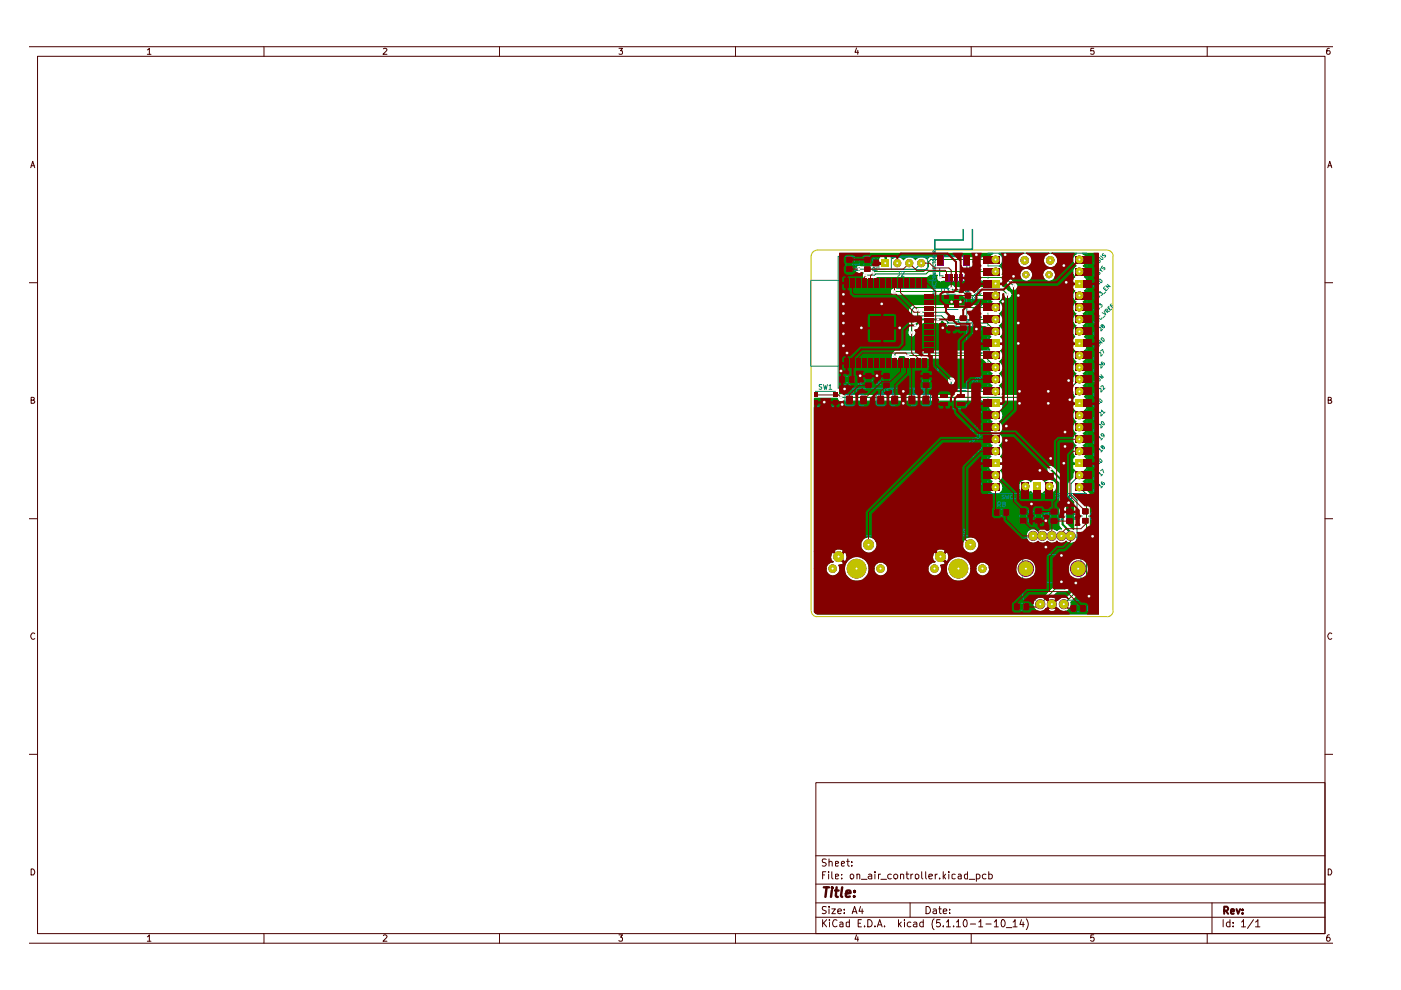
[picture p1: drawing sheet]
<svg xmlns="http://www.w3.org/2000/svg" width="297mm" height="210mm" viewBox="0 0 297 210" stroke-linecap="round" stroke-linejoin="round" font-family="sans-serif">
<g fill="none" stroke="#480000" stroke-width=".21">
<path d="M6.3 9.9h276.3M8 11.9h272.9v186.1h-272.9zM31.2 10.6l.5-.4v1.3M31.2 11.5h.8M56 9.9v2M81.3 10.3l.5-.1 .2 .4-.8 .9h.8M105.9 9.9v2M131.2 10.2h.8l-.4 .6h.3v.6h-.7M156 9.9v2M181.6 10.2l-.3 .9h.7M181.9 10.7v.8M205.9 9.9v2"/>
<path d="M231.9 10.2h-.6l-.1 .6h.7a.48 .48 0 0 1 0 .6 .48 .48 0 0 1-.7 0M255.9 9.9v2M281.9 10.2l-.5 .1-.1 1 .2 .2 .4-.1 .1-.4-.1-.2h-.6v.2M6.5 35.6l.4-1.4 .5 1.4M6.6 35.1h.7M281.5 35.6l.4-1.4 .5 1.4M281.6 35.1h.7M6.3 59.9h1.7M280.9 59.9h1.7M6.6 84.8h.6v-.5l-.6-.1v1.3h.5l.3-.4-.4-.3M281.6 84.8h.6v-.5l-.6-.1v1.3h.5l.3-.4-.4-.3M6.3 110h1.7"/>
<path d="M280.9 110h1.7M7.4 134.4a.57 .57 0 0 0-.8 0 .57 .57 0 0 0 0 .8l.3 .4 .5-.2M282.4 134.4a.57 .57 0 0 0-.8 0 .57 .57 0 0 0 0 .8l.3 .4 .5-.2M6.3 159.9h1.7M280.9 159.9h1.7M173 165.9h107.9v32.1h-107.9zM6.3 200h276.3M6.6 184.2a.71 .71 0 0 1 .7 .5 .71 .71 0 0 1-.2 .8h-.5zM31.2 198.6l.5-.4v1.4M31.2 199.6h.8M56 198v2M81.3 198.4l.1-.2h.4l.2 .4-.8 1h.8"/>
<path d="M105.9 198v2M131.2 198.2h.8l-.4 .5 .4 .3-.1 .5-.5 .1-.2-.2M156 198v2M173 194.5h107.9M173 191.4h107.9M173 187.5h107.9M173 181.4h107.9M174.4 195v1.5M174.4 185.5h.4M174.6 195.7l.7 .8M175.1 184.8h-.7v1.6M175.2 192.3h-.8a.61 .61 0 0 0 .1 .6 .61 .61 0 0 0 .6 .2l.1 .4a.6 .6 0 0 1-.9 .1"/>
<path d="M175.2 182.2h-.8a.53 .53 0 0 0 .1 .6 .53 .53 0 0 0 .5 .2l.2 .2-.2 .4h-.7M175.3 195l-.9 .9M175.7 184.8v.2M175.7 185.3v1.1M175.8 192.2v.2M175.8 182.8l.1-.1a.36 .36 0 0 1 .5 .2v.7M175.8 182.1v1.5M175.8 192.7v1M175.9 195v.2M175.9 195.5v1M176.4 192.7h.7l-.7 1h.7M176.4 184.8v1.3l.2 .3"/>
<path d="M177.1 185.8l.7-.1-.2-.4-.5 .1v.9h.6M177.1 183.1l.7-.1-.2-.4-.5 .1v.9h.6M177.5 195.2l-.4-.2a.78 .78 0 0 0-.6 .7 .78 .78 0 0 0 .6 .8l.4-.2M177.6 193.2l.8-.1-.1-.3-.4-.1-.3 .3v.5l.3 .2 .4-.1M178.1 195.6h.5l.1 .9M178.4 183.1l.7-.1-.2-.4-.4 .1-.1 .7 .2 .2h.4M178.5 186.2v.2M178.5 185.4v.1M178.7 195.9l-.6 .1v.4h.6M179 193.5v.2M179 192.8v.2M179.5 182.6h.6"/>
<path d="M179.7 182.1v1.3l.4 .2M180.1 195.6l-.4-.1-.3 .2v.6l.3 .2 .4-.1M180.1 195v1.5M180.3 185.4l.5-.1 .2 .3v.4l-.2 .4-.5-.1zM180.6 183.5v.1M180.6 182.7v.2M180.7 193.7l.5-1.5 .5 1.5M180.8 193.3h.7M181.6 198.2l-.3 .9h.7M181.7 185.5l.2-.2 .4 .2v.9M181.7 185.3v1.1M181.9 198.6v1"/>
<path d="M181.9 195.7h.6M182.5 192.2l-.4 1h.9M182.6 195h-.7v1.5h.7M182.6 186.4h1.2M182.8 192.7v1M183.3 196.3v.2M184 195a.78 .78 0 0 1 .9 .7 .78 .78 0 0 1-.9 .8zM184.1 185.4l.5-.1 .2 .2v.9M184.8 185.7l-.7 .2 .2 .5 .5-.1M185.5 196.3v.2M185.5 184.8v.2M185.5 185.3v1.1"/>
<path d="M186 196.5l.5-1.5 .5 1.5M186.2 196.1h.7M186.3 185.3v1.1M186.7 185.3l-.4 .3M186.8 186.4h1.2M187.5 196.3v.2M189 185.4a.52 .52 0 0 0-.8 .2l.2 .7h.6M189.5 185.6a.47 .47 0 0 1 .4-.3 .47 .47 0 0 1 .4 .3v.4l-.3 .4-.4-.2zM190.5 195v1.5M190.7 195.9l.4 .6M190.9 185.5l.3-.2 .4 .2v.9M190.9 185.3v1.1"/>
<path d="M191.1 195.5l-.6 .6M191.8 195v.2M191.8 195.5v1M192.1 185.3h.6M192.3 184.8v1.3l.4 .3M193 191.4v3.1M193.1 195.6h-.6l-.1 .7a.52 .52 0 0 0 .7 .1M193.1 185.3v1.1M193.5 185.3l-.4 .3M193.7 195.6h.6l.1 .9M194.1 185.5v-.1a.45 .45 0 0 1 .7 .2l-.1 .6-.4 .2-.2-.2zM194.4 195.9h-.5l-.3 .3 .3 .3 .5-.1"/>
<path d="M195.4 184.8v1.3l.3 .3M195.7 195.6h-.5l-.2 .7a.52 .52 0 0 0 .7 .1M195.7 195v1.5M196.3 184.8v1.3l.1 .3M196.3 192.2a.78 .78 0 0 1 1 .8 .78 .78 0 0 1-1 .7zM196.9 185.8l.8-.1-.1-.3-.4-.1-.3 .2 .1 .8h.6M197.9 192.8h.6v.9M198 194.8a1.74 1.74 0 0 0 0 2.3M198.3 185.3v1.1M198.5 193.1h-.5l-.2 .3 .2 .3 .5-.1M198.7 185.3l-.4 .3M199.1 192.7h.5"/>
<path d="M199.2 192.2v1.3l.4 .2M199.2 186.2v.2M199.3 195h-.7l-.1 .7 .2-.1 .5 .1 .2 .6-.3 .2h-.4l-.2-.2M200 193.2l.7-.1v-.3l-.5-.1-.2 .3v.5l.2 .2 .5-.1M200 196.3v.2M200 184.8v1.6M200.1 185.8l.4 .6M200.5 185.3l-.5 .6M200.7 195.5l.4-.5v1.5M200.7 196.5h.8M201.2 184.8v.2M201.2 185.3v1.1"/>
<path d="M201.3 193.5v.2M201.3 192.8v.2M202.2 196.3v.2M202.5 185.4l-.4-.1-.3 .2v.7l.3 .2 .4-.1M202.8 195.5l.4-.5v1.5M202.8 196.5h.8M203.2 185.4l.4-.1 .2 .2v.9M203.8 185.7l-.7 .2 .2 .5 .5-.1M204.6 195a.89 .89 0 0 1 .3 1.4l-.2 .1a.88 .88 0 0 1-.1-1.5zM205.1 185.4l-.4-.1-.2 .3 .1 .7h.5M205.1 184.8v1.6M205.5 186.4h1.2"/>
<path d="M205.7 195.9h1.1M205.9 198v2M207 185.4a.52 .52 0 0 1 .8 .2l-.2 .7h-.6M207 185.3v1.6M207.5 195.5l.4-.5v1.5M207.5 196.5h.9M209 185.4a.52 .52 0 0 0-.7 .2l.1 .7h.6M209 195.9h1.1M209.6 185.4a.52 .52 0 0 1 .8 .2l-.2 .7h-.6M209.6 184.8v1.6M210.8 195.5l.4-.5v1.5M210.8 196.5h.9"/>
<path d="M212.3 195.2l.3-.2a.82 .82 0 0 1 .5 .7 .82 .82 0 0 1-.5 .8l-.3-.2v-.4zM213.4 196.7h1.1M214.8 195.5l.4-.5v1.5M214.8 196.5h.8M216.6 195l-.4 1h1M216.9 195.5v1M217.6 194.8a1.74 1.74 0 0 1 0 2.3M231.9 198.2h-.6l-.1 .7 .3-.2 .4 .1v.7l-.4 .1-.3-.2M255.9 198v2M257 191.4v6.6M259.3 195v1.5M260.8 195.6l-.5-.1-.3 .3v.5l.3 .2 .5-.1"/>
<path d="M260.8 195v1.5M261.5 196.3v.2M261.5 195.6v.1M263.2 195.5l.5-.5v1.5M263.2 196.5h.9M265.8 195l-1.3 1.8M266.2 195.5l.5-.5v1.5M266.2 196.5h.9M281.6 184.2a.71 .71 0 0 1 .7 .5 .71 .71 0 0 1-.2 .8h-.5zM281.9 198.2a.58 .58 0 0 0-.6 .6v.7l.5 .1 .2-.3v-.3l-.2-.3h-.3l-.2 .3"/>
</g>
<path d="M259.5 193.1h.6a.47 .47 0 0 0 .3-.4 .47 .47 0 0 0-.3-.5h-.6v1.6M259.9 193.1l.5 .7M261 193.3l.7-.1-.2-.5-.4 .1-.1 .8 .2 .2 .4-.1M262.2 192.7l.3 1.1 .4-1.1M263.4 193.6v.2M263.4 192.8v.2" fill="none" stroke="#480000" stroke-width=".42"/>
<path d="M174.7 188.1h1.1M175.3 188.1l-.3 2.1M176.4 188.8l-.2 1.4M176.4 188.1v.3M177 188.8h.8M177.4 188.1l-.2 1.8 .4 .3M178.6 188.1l-.3 1.8 .3 .3M179.3 189.5l1-.2v-.4h-.8l-.2 1 .3 .3 .6-.1M181.1 190v.2M181.2 188.9v.2" fill="none" stroke="#480000" stroke-width=".51"/>
<g fill="#848400">
<path d="M210.5 92.5a.85 .85 0 0 1 .9-.2 .85 .85 0 0 1 .5 .8h-1.7z"/>
<path d="M210.2 93.1h1.7a.85 .85 0 0 1-.8 .9 .85 .85 0 0 1-.9-.9z"/>
<path d="M210.5 95.1a.85 .85 0 0 1 .9-.2 .85 .85 0 0 1 .5 .8h-1.7z"/>
<path d="M210.2 95.7h1.7a.85 .85 0 0 1-.8 .8 .85 .85 0 0 1-.9-.8z"/>
<path d="M210.2 97.4h1.7v1.7h-1.7z"/>
<path d="M210.5 100.2a.85 .85 0 0 1 .9-.2 .85 .85 0 0 1 .5 .8h-1.7z"/>
<path d="M210.2 100.8h1.7a.85 .85 0 0 1-.8 .8 .85 .85 0 0 1-.9-.8z"/>
<path d="M210.5 102.7a.85 .85 0 0 1 .9-.2 .85 .85 0 0 1 .5 .8h-1.7z"/>
<path d="M210.2 103.3h1.7a.85 .85 0 0 1-.8 .8 .85 .85 0 0 1-.9-.8z"/>
<path d="M216.8 102.5a.85 .85 0 0 1 .9-.2 .85 .85 0 0 1 .6 .8h-1.7z"/>
<path d="M216.6 103.1h1.7a.85 .85 0 0 1-.9 .9 .85 .85 0 0 1-.8-.9z"/>
<path d="M219.1 102.3h1.7v1.7h-1.7z"/>
<path d="M221.9 102.5a.85 .85 0 0 1 .9-.2 .85 .85 0 0 1 .6 .8h-1.7z"/>
<path d="M221.7 103.1h1.7a.85 .85 0 0 1-.9 .9 .85 .85 0 0 1-.8-.9z"/>
<path d="M228.3 102.7a.85 .85 0 0 1 .9-.2 .85 .85 0 0 1 .5 .8h-1.7z"/>
<path d="M228 103.3h1.7a.85 .85 0 0 1-.8 .8 .85 .85 0 0 1-.9-.8z"/>
<path d="M228.3 100.2a.85 .85 0 0 1 .9-.2 .85 .85 0 0 1 .5 .8h-1.7z"/>
<path d="M228 100.8h1.7a.85 .85 0 0 1-.8 .8 .85 .85 0 0 1-.9-.8z"/>
<path d="M228 97.4h1.7v1.7h-1.7z"/>
<path d="M228.3 95.1a.85 .85 0 0 1 .9-.2 .85 .85 0 0 1 .5 .8h-1.7z"/>
<path d="M228 95.7h1.7a.85 .85 0 0 1-.8 .8 .85 .85 0 0 1-.9-.8z"/>
<path d="M228.3 92.5a.85 .85 0 0 1 .9-.2 .85 .85 0 0 1 .5 .8h-1.7z"/>
<path d="M228 93.1h1.7a.85 .85 0 0 1-.8 .9 .85 .85 0 0 1-.9-.9z"/>
<path d="M210.2 59.3h1.7v1.7h-1.7z"/>
<path d="M210.5 62.1a.85 .85 0 0 1 .9-.2 .85 .85 0 0 1 .5 .8h-1.7z"/>
<path d="M210.2 62.7h1.7a.85 .85 0 0 1-.8 .8 .85 .85 0 0 1-.9-.8z"/>
<path d="M210.5 64.6a.85 .85 0 0 1 .9-.2 .85 .85 0 0 1 .5 .8h-1.7z"/>
<path d="M210.2 65.2h1.7a.85 .85 0 0 1-.8 .8 .85 .85 0 0 1-.9-.8z"/>
<path d="M216.6 54.6a.9 .9 0 0 1 1-.2 .9 .9 0 0 1 .6 .8h-1.8z"/>
<path d="M216.4 55.2h1.8a.9 .9 0 0 1-.9 .9 .9 .9 0 0 1-.9-.9z"/>
<path d="M217 57.7a.75 .75 0 0 1 .8-.1 .75 .75 0 0 1 .5 .7h-1.5z"/>
<path d="M216.8 58.3h1.5a.75 .75 0 0 1-.8 .7 .75 .75 0 0 1-.7-.7z"/>
<path d="M210.5 67.1a.85 .85 0 0 1 .9-.2 .85 .85 0 0 1 .5 .8h-1.7z"/>
<path d="M210.2 67.7h1.7a.85 .85 0 0 1-.8 .9 .85 .85 0 0 1-.9-.9z"/>
<path d="M210.5 69.7a.85 .85 0 0 1 .9-.2 .85 .85 0 0 1 .5 .8h-1.7z"/>
<path d="M210.2 70.3h1.7a.85 .85 0 0 1-.8 .8 .85 .85 0 0 1-.9-.8z"/>
<path d="M210.2 72h1.7v1.7h-1.7z"/>
<path d="M210.5 74.8a.85 .85 0 0 1 .9-.2 .85 .85 0 0 1 .5 .8h-1.7z"/>
<path d="M210.2 75.4h1.7a.85 .85 0 0 1-.8 .8 .85 .85 0 0 1-.9-.8z"/>
<path d="M210.5 77.3a.85 .85 0 0 1 .9-.2 .85 .85 0 0 1 .5 .8h-1.7z"/>
<path d="M210.2 77.9h1.7a.85 .85 0 0 1-.8 .8 .85 .85 0 0 1-.9-.8z"/>
<path d="M210.5 79.8a.85 .85 0 0 1 .9-.2 .85 .85 0 0 1 .5 .8h-1.7z"/>
<path d="M210.2 80.4h1.7a.85 .85 0 0 1-.8 .9 .85 .85 0 0 1-.9-.9z"/>
<path d="M210.5 82.4a.85 .85 0 0 1 .9-.2 .85 .85 0 0 1 .5 .8h-1.7z"/>
<path d="M210.2 83h1.7a.85 .85 0 0 1-.8 .8 .85 .85 0 0 1-.9-.8z"/>
<path d="M210.2 84.7h1.7v1.7h-1.7z"/>
<path d="M210.5 87.5a.85 .85 0 0 1 .9-.2 .85 .85 0 0 1 .5 .8h-1.7z"/>
<path d="M210.2 88.1h1.7a.85 .85 0 0 1-.8 .8 .85 .85 0 0 1-.9-.8z"/>
<path d="M210.5 90a.85 .85 0 0 1 .9-.2 .85 .85 0 0 1 .5 .8h-1.7z"/>
<path d="M210.2 90.6h1.7a.85 .85 0 0 1-.8 .8 .85 .85 0 0 1-.9-.8z"/>
<path d="M228.3 90a.85 .85 0 0 1 .9-.2 .85 .85 0 0 1 .5 .8h-1.7z"/>
<path d="M228 90.6h1.7a.85 .85 0 0 1-.8 .8 .85 .85 0 0 1-.9-.8z"/>
<path d="M228.3 87.5a.85 .85 0 0 1 .9-.2 .85 .85 0 0 1 .5 .8h-1.7z"/>
<path d="M228 88.1h1.7a.85 .85 0 0 1-.8 .8 .85 .85 0 0 1-.9-.8z"/>
<path d="M228 84.7h1.7v1.7h-1.7z"/>
<path d="M228.3 82.4a.85 .85 0 0 1 .9-.2 .85 .85 0 0 1 .5 .8h-1.7z"/>
<path d="M228 83h1.7a.85 .85 0 0 1-.8 .8 .85 .85 0 0 1-.9-.8z"/>
<path d="M228.3 79.8a.85 .85 0 0 1 .9-.2 .85 .85 0 0 1 .5 .8h-1.7z"/>
<path d="M228 80.4h1.7a.85 .85 0 0 1-.8 .9 .85 .85 0 0 1-.9-.9z"/>
<path d="M228.3 77.3a.85 .85 0 0 1 .9-.2 .85 .85 0 0 1 .5 .8h-1.7z"/>
<path d="M228 77.9h1.7a.85 .85 0 0 1-.8 .8 .85 .85 0 0 1-.9-.8z"/>
<path d="M228.3 74.8a.85 .85 0 0 1 .9-.2 .85 .85 0 0 1 .5 .8h-1.7z"/>
<path d="M228 75.4h1.7a.85 .85 0 0 1-.8 .8 .85 .85 0 0 1-.9-.8z"/>
<path d="M228 72h1.7v1.7h-1.7z"/>
<path d="M228.3 69.7a.85 .85 0 0 1 .9-.2 .85 .85 0 0 1 .5 .8h-1.7z"/>
<path d="M228 70.3h1.7a.85 .85 0 0 1-.8 .8 .85 .85 0 0 1-.9-.8z"/>
<path d="M228.3 67.1a.85 .85 0 0 1 .9-.2 .85 .85 0 0 1 .5 .8h-1.7z"/>
<path d="M228 67.7h1.7a.85 .85 0 0 1-.8 .9 .85 .85 0 0 1-.9-.9z"/>
<path d="M228.3 64.6a.85 .85 0 0 1 .9-.2 .85 .85 0 0 1 .5 .8h-1.7z"/>
<path d="M228 65.2h1.7a.85 .85 0 0 1-.8 .8 .85 .85 0 0 1-.9-.8z"/>
<path d="M228.3 62.1a.85 .85 0 0 1 .9-.2 .85 .85 0 0 1 .5 .8h-1.7z"/>
<path d="M228 62.7h1.7a.85 .85 0 0 1-.8 .8 .85 .85 0 0 1-.9-.8z"/>
<path d="M228 59.3h1.7v1.7h-1.7z"/>
<path d="M228.3 57a.85 .85 0 0 1 .9-.2 .85 .85 0 0 1 .5 .8h-1.7z"/>
<path d="M228 57.6h1.7a.85 .85 0 0 1-.8 .8 .85 .85 0 0 1-.9-.8z"/>
<path d="M228.3 54.4a.85 .85 0 0 1 .9-.2 .85 .85 0 0 1 .5 .8h-1.7z"/>
<path d="M228 55h1.7a.85 .85 0 0 1-.8 .9 .85 .85 0 0 1-.9-.9z"/>
<path d="M222 54.6a.9 .9 0 0 1 1-.2 .9 .9 0 0 1 .6 .8h-1.8z"/>
<path d="M221.8 55.2h1.8a.9 .9 0 0 1-.9 .9 .9 .9 0 0 1-.9-.9z"/>
<path d="M221.9 57.7a.75 .75 0 0 1 .8-.1 .75 .75 0 0 1 .5 .7h-1.5z"/>
<path d="M221.7 58.3h1.5a.75 .75 0 0 1-.8 .7 .75 .75 0 0 1-.7-.7z"/>
<path d="M210.5 54.4a.85 .85 0 0 1 .9-.2 .85 .85 0 0 1 .5 .8h-1.7z"/>
<path d="M210.2 55h1.7a.85 .85 0 0 1-.8 .9 .85 .85 0 0 1-.9-.9z"/>
<path d="M210.5 57a.85 .85 0 0 1 .9-.2 .85 .85 0 0 1 .5 .8h-1.7z"/>
<path d="M210.2 57.6h1.7a.85 .85 0 0 1-.8 .8 .85 .85 0 0 1-.9-.8z"/>
<path d="M186.9 54.9h1.7v1.7h-1.7z"/>
<path d="M189.6 55.2l.6-.3v1.7a.85 .85 0 0 1-.7-.5 .85 .85 0 0 1 .1-.9z"/>
<path d="M190.2 54.9a.85 .85 0 0 1 .9 .9 .85 .85 0 0 1-.9 .8z"/>
<path d="M192.2 55.2l.6-.3v1.7a.85 .85 0 0 1-.8-.5 .85 .85 0 0 1 .2-.9z"/>
<path d="M192.8 54.9a.85 .85 0 0 1 .8 .9 .85 .85 0 0 1-.8 .8z"/>
<path d="M194.7 55.2l.6-.3v1.7a.85 .85 0 0 1-.8-.5 .85 .85 0 0 1 .2-.9z"/>
<path d="M195.3 54.9a.85 .85 0 0 1 .9 .9 .85 .85 0 0 1-.9 .8z"/>
<circle cx="219" cy="113.6" r="1.06"/>
<circle cx="221" cy="113.6" r="1.06"/>
<circle cx="223" cy="113.6" r="1.06"/>
<circle cx="225" cy="113.6" r="1.06"/>
<circle cx="227" cy="113.6" r="1.06"/>
<circle cx="220.6" cy="128.1" r="1.06"/>
<circle cx="225.6" cy="128.1" r="1.06"/>
<circle cx="223" cy="128.1" r="1.06"/>
<circle cx="217.5" cy="120.6" r="1.74"/>
<circle cx="228.6" cy="120.6" r="1.74"/>
<circle cx="186.7" cy="120.6" r=".89"/>
<circle cx="176.5" cy="120.6" r=".89"/>
<circle cx="181.6" cy="120.6" r="2.07"/>
<circle cx="177.8" cy="118" r="1.14"/>
<circle cx="184.1" cy="115.5" r="1.14"/>
<circle cx="205.7" cy="115.5" r="1.14"/>
<circle cx="199.4" cy="118" r="1.14"/>
<circle cx="203.2" cy="120.6" r="2.07"/>
<circle cx="198.1" cy="120.6" r=".89"/>
<circle cx="208.3" cy="120.6" r=".89"/>
</g>
<path d="M198.9 67.7h-3.6l-1.2 1.3" fill="none" stroke="#008400" stroke-width=".42"/>
<g fill="none" stroke="#008400" stroke-width=".21">
<path d="M196.8 56.6l-1 1M197.4 55h13.7M199.4 58.8h.1M199.4 58.8h13.7l1.8 1.8M211.1 57.6h-14.3l-.5 .5M193.3 68.7h.1M194.6 65.7v1.3M195.3 66.2h.1M201.2 68.5h8.1l1.8 1.8M201.9 67.7h9.2M201.9 61.5h10.7l1 .9M204.1 61.8l.9 .9h6.1"/>
<path d="M211.1 65.2h-17.3l-.5 .5v4.8"/>
</g>
<circle cx="198.9" cy="67.7" r=".21" fill="#008400"/>
<g fill="none" stroke="#008400" stroke-width=".21">
<path d="M185.2 57.8h.1M195.3 55.8l-1.2 1.3h-12M195.8 57.6h-10.4l-.2 .2M196.3 58.1h-10.6l-.3 .2h-1.8M197.4 55l-.6 .5v1.1M189.7 61.8h14.4M190 74.8l-.3 .3v.5M194.6 67h5l1.6 1.5M195.3 66.2h5.1l1.5 1.5M201.7 61.1h.1M201.7 61.1l.2 .4M178.3 84.2h.1"/>
<path d="M228.9 80.4l-3.9 3.8h-46.7M228.9 100.8l-1.8 1.7"/>
</g>
<path d="M222.8 99.5l2.5 2.5" fill="none" stroke="#008400" stroke-width=".42"/>
<path d="M178 53.7h32.5l-.6 .4-.1 .3h-12.7l-.5 .5-.8-.5h-.9l-.8 .7-.8-.7h-.9l-.8 .7-.9-.7h-.8l-.7 .4-.4-.4h-.8l-.1 1.6h-1.5l-.2 .3h-4.3l-.4 .2-.3 .5a1.01 1.01 0 0 0 1 1l.8-.1a.87 .87 0 0 0 0 1.1 .87 .87 0 0 0 1.2 .1h1.4l.4-.2h10.6l.6-.5h1.6l-.1 .1a.91 .91 0 0 0 .8 1.3l.4-.2h9.7l.2 .5h2.7l.1-.5h.2l1.3 1.3a.88 .88 0 0 0 .8 .7 .88 .88 0 0 0 .9-.6h11.6l.1 .4 .4 .3-.2 .1a1.48 1.48 0 0 0 .4 2.2 1.46 1.46 0 0 0 0 2.5 1.46 1.46 0 0 0 0 2.5l-.4 .4a1.52 1.52 0 0 0 .2 2l-.5 .6 .1 .8h2.8l.1-.2v-.6l-.5-.6 .4-.3a1.56 1.56 0 0 0-.6-2.1 1.44 1.44 0 0 0 0-2.5 1.44 1.44 0 0 0 0-2.5 1.36 1.36 0 0 0 .2-2.3 .91 .91 0 0 0 .4-1.4h-2.8l-.1 .7h-11.6a.92 .92 0 0 0-.7-1.2l-1.4-1.4-.3-.2h-.9l3.7-.1v.3a1.4 1.4 0 0 0 1.5 1.2 1.4 1.4 0 0 0 1.3-1.5h2v.3a1.4 1.4 0 0 0 2.2 1 1.4 1.4 0 0 0 0-2.3 1.4 1.4 0 0 0-2.2 1h-2l-.2-.5a1.39 1.39 0 0 0-1.5-.7 1.39 1.39 0 0 0-1.1 1.2h-3.6v-.9l-.3-.5-.4-.4h.1a1.46 1.46 0 0 0-.3-2.6h5.2a1.56 1.56 0 0 0-.9 2.4 1.56 1.56 0 0 0 2.6 0 1.56 1.56 0 0 0-.9-2.4h4.7a1.55 1.55 0 0 0-1 2.4 1.55 1.55 0 0 0 2.6 0 1.55 1.55 0 0 0-.9-2.4h5.2l-.1 .1a1.52 1.52 0 0 0-.5 2.2l.4 .3-.4 .4a1.52 1.52 0 0 0 .2 2l-.5 .6 .1 .8h2.8l.1-.2v-.6l-.5-.6 .4-.3a1.56 1.56 0 0 0-.6-2.1 1.44 1.44 0 0 0 .7-1.3 1.44 1.44 0 0 0-.9-1.3h3.4v76.5h-59.6l-.6-.4v-9.3h2.4a1.46 1.46 0 0 0 1.6 1.6 1.46 1.46 0 0 0 1.3-1.7h1v.5a2.63 2.63 0 0 0 2.8 2.3 2.63 2.63 0 0 0 2.5-2.7h1v.5a1.51 1.51 0 0 0 1.7 1.1 1.51 1.51 0 0 0 1.3-1.6h8.4v.5a1.48 1.48 0 0 0 1.8 1.1 1.48 1.48 0 0 0 1.1-1.7h1v.5a2.63 2.63 0 0 0 2.8 2.3 2.63 2.63 0 0 0 2.5-2.7h1v.5a1.47 1.47 0 0 0 1.7 1.1 1.47 1.47 0 0 0 1.2-1.7h5.5v.5a2.17 2.17 0 0 0 3.4 1.6 2.17 2.17 0 0 0 0-3.7 2.17 2.17 0 0 0-3.4 1.6h-5.5l-.3-.7-.8-.5h-.8a1.59 1.59 0 0 0-1 1.3h-1v-.1a2.64 2.64 0 0 0-2.7-2.4 2.64 2.64 0 0 0-2.6 2.4h-1l-.2-.6 1-.2v-.3l-1.1-1.2h.3l1 1 .4-.1a1.83 1.83 0 0 0 0-1.9h-.4l-1 1h-.3l-1.1-1a1.26 1.26 0 0 0-.2 1.9l.2 .1-.5 .1-.7 .5-.3 .8h-8.4l-.4-.8-.7-.5h-.9l-.8 .5-.2 .8h-1a2.63 2.63 0 0 0-2.6-2.5 2.63 2.63 0 0 0-2.7 2.4h-1l-.2-.6 .8-.1 .3-.4-1.2-1.2h.3l1 1 .4-.1a1.83 1.83 0 0 0 0-1.9h-.4l-1 1h-.3l-1-1a1.26 1.26 0 0 0-.3 1.9l.3 .1-.6 .1-.7 .5-.3 .8h-2.4v-3.6h4.1l1 1 1.1-1a1.18 1.18 0 0 0-1.5-.5l-.5 .2-.1 .3h-4.1v-1.5h9.8a1.71 1.71 0 0 0 .9 1.7 1.71 1.71 0 0 0 1.9-.2h13.1l1 1 1-1v-.3a1.26 1.26 0 0 0-2 .3h-13.1l.6-.9 .1-.6h18.1v.6a1.77 1.77 0 0 0 2.7 1 1.77 1.77 0 0 0 0-2.9 1.77 1.77 0 0 0-2.7 .9v.4h-18.1a1.75 1.75 0 0 0-1.8-1.6 1.75 1.75 0 0 0-1.7 1.6h-9.8v-1.9h44.9v.2a1.52 1.52 0 0 0 .9 1.4 1.52 1.52 0 0 0 1.6-.3 1.32 1.32 0 0 0 1.9 0 1.41 1.41 0 0 0 2.1 0 1.32 1.32 0 0 0 1.9 0l.4 .2a1.16 1.16 0 0 0 1.2 0v1.3l-1.8 1.9v5.7l-.3 .3-2.2 .1-2.3 2.3a1.57 1.57 0 0 0-1.8 .8 1.57 1.57 0 0 0 .4 1.9 1.54 1.54 0 0 0 2.1-.1h.5l.1 .2a1.26 1.26 0 0 0 1.6 0v-.2l-.8-.9-.9 .9h-.5l2.2-2.2v-.2l-.8-.2 1-.9h1.9l1.2-1 .2-.4v-1.8l.6 .2a2.23 2.23 0 0 0 1.7-.1v.4l-3.7 3.6h-.9l-.9 .7v-.1l-1 .9 1 .9a1.6 1.6 0 0 0 1.9 .5 1.6 1.6 0 0 0 .9-1.8l3.9-3.9 .3-.4v-18.6l-.9-1 .1-.5-.1-.6-.6-.6a1.36 1.36 0 0 0 .2-2.3 .91 .91 0 0 0 .4-1.4h-2.8l-.1 .7 .1 .4 .4 .3-.4 .6v.8l-1.1 1.3v2.5l1.2 1.5v5.7l-1.4-1.3v-9l-2.8-3.1-.3-.1a.9 .9 0 0 0-1.1 .6 .9 .9 0 0 0 .5 1.1l2 2v9l.2 .5 .4 .2h-.5l-.5 .4-.6-.4h-.9l-.5 .4-.6-.4h-.9l-.5 .4a1.54 1.54 0 0 0-2.5 1h-44.9v-14.4h36.9l.2 .4 .3 .3-.2 .1a1.48 1.48 0 0 0 .5 2.2 1.49 1.49 0 0 0-.6 1.9 1.49 1.49 0 0 0 1.8 .8 1.49 1.49 0 0 0 1-1.8h3.4v.6a1.55 1.55 0 0 0 2.6 .6l.3 .4h2.2l.3-.4 .2 .1a1.5 1.5 0 0 0 2.1-.2 1.5 1.5 0 0 0-.1-2.1 1.5 1.5 0 0 0-2.2 .2l-.4-.6h-1.9l-.4 .3-.1 .3-.2-.2a1.44 1.44 0 0 0-1.5-.2 1.44 1.44 0 0 0-.9 1.2h-3.4l-.3-.6-.4-.3a1.36 1.36 0 0 0 .2-2.3 .91 .91 0 0 0 .4-1.4h-2.7l-.2 .7h-36.9v-12.7h36.9l.2 .4 .3 .3a1.52 1.52 0 0 0-.2 1.9l.5 .4a1.46 1.46 0 0 0 0 2.5 1.46 1.46 0 0 0 0 2.5l-.5 .4a1.52 1.52 0 0 0 .2 2l-.5 .6 .2 .8h2.7l.1-.2v-.6l-.5-.6 .4-.3a1.56 1.56 0 0 0-.6-2.1 1.44 1.44 0 0 0 0-2.5 1.44 1.44 0 0 0 0-2.5 1.36 1.36 0 0 0 .2-2.3l.4-.3 .1-.4h14.8l.1 .4 .4 .3-.2 .1a1.48 1.48 0 0 0 .4 2.2 1.46 1.46 0 0 0 0 2.5 1.46 1.46 0 0 0 0 2.5l-.4 .4a1.52 1.52 0 0 0 .2 2l-.5 .6 .1 .8h2.8l.1-.2v-.6l-.5-.6 .4-.3a1.56 1.56 0 0 0-.6-2.1 1.44 1.44 0 0 0 0-2.5 1.44 1.44 0 0 0 0-2.5 1.36 1.36 0 0 0 .2-2.3 .91 .91 0 0 0 .4-1.4h-2.8l-.1 .7h-14.8v-.5l-.1-.2h-2.7l-.2 .7h-36.9v-1.9h4.8a.9 .9 0 0 0 1.4 .5h30.7l.2 .5h2.7l.1-.5h12.7h.2l2-2v.4l.3 .7a1.09 1.09 0 0 0-.3 1.4h2.8l.1-.2v-.6l-.5-.6 .4-.3a1.56 1.56 0 0 0-.6-2.1 1.44 1.44 0 0 0 0-2.5 1.44 1.44 0 0 0 0-2.5 1.36 1.36 0 0 0 .2-2.3 .91 .91 0 0 0 .4-1.4h-2.8l-.1 .7 .1 .4 .4 .3-.2 .1a1.48 1.48 0 0 0 .4 2.2 1.46 1.46 0 0 0 0 2.5l-.4 .3-.2 .6v.8l-2.8 2.7h-12.2l.1-.7-.1-.6-.6-.6h.1a1.46 1.46 0 0 0-.1-2.5 1.44 1.44 0 0 0 0-2.5 1.36 1.36 0 0 0 .2-2.3 .91 .91 0 0 0 .4-1.4h-2.7l-.2 .7 .2 .5h-20a1.48 1.48 0 0 0-.4 2.3 1.02 1.02 0 0 0 1.3-.9h1l.5 .6 .3 .1 .6-.1h15.1l1.5 1.4v.8l.2 .5 .5 .3-.2 .2a1.54 1.54 0 0 0-.3 2l.5 .3-.6 .6h-7l-.3-.3v-.8a.88 .88 0 0 0-.8-1.4 .88 .88 0 0 0-.7 1.4v1.2l1 1.2-24-.1v-21.7h10.8a.91 .91 0 0 0 1.3 .8h13.7l1 .9h5l.6 .5-.6 .6h-16.2l-1 1.1-.1 4.6a.89 .89 0 0 0 .4 1 .89 .89 0 0 0 1.1-.1l.3-.5-.2-.7 .4-.1 1.2-1.3 3.3 .1 .3-.1 .5-.5 1 1.1 .2 .1h8l.7 .7v.7l.4 .7-.5 .6 .2 .8h2.7l.1-.2v-.6l-.5-.6 .4-.3a1.56 1.56 0 0 0-.6-2.1 1.44 1.44 0 0 0 0-2.5 1.44 1.44 0 0 0 0-2.5 1.33 1.33 0 0 0 .7-1.6l.2 .3a.86 .86 0 0 0 .7 .7 .86 .86 0 0 0 .8-.4l.3-.6-.4-.6-.4-.2-.6-.7-.6-.2-.1-.4h-2.7l-.2 .4h-7.1l-.5-.4h-.5l-.4 .2-.2 .6h-10.8l-.5-.2-.7 .4-.1 .5h-10.8v-6.8h8.2l.2 .8h1.3v-1.2l-.2-.2h-.9l-.4 .6h-8.2z" fill="#008400"/>
<path d="M178 53.7h32.5l-.6 .4-.1 .3h-12.7l-.5 .5-.8-.5h-.9l-.8 .7-.8-.7h-.9l-.8 .7-.9-.7h-.8l-.7 .4-.4-.4h-.8l-.1 1.6h-1.5l-.2 .3h-4.3l-.4 .2-.3 .5a1.01 1.01 0 0 0 1 1l.8-.1a.87 .87 0 0 0 0 1.1 .87 .87 0 0 0 1.2 .1h1.4l.4-.2h10.6l.6-.5h1.6l-.1 .1a.91 .91 0 0 0 .8 1.3l.4-.2h9.7l.2 .5h2.7l.1-.5h.2l1.3 1.3a.88 .88 0 0 0 .8 .7 .88 .88 0 0 0 .9-.6h11.6l.1 .4 .4 .3-.2 .1a1.48 1.48 0 0 0 .4 2.2 1.46 1.46 0 0 0 0 2.5 1.46 1.46 0 0 0 0 2.5l-.4 .4a1.52 1.52 0 0 0 .2 2l-.5 .6 .1 .8h2.8l.1-.2v-.6l-.5-.6 .4-.3a1.56 1.56 0 0 0-.6-2.1 1.44 1.44 0 0 0 0-2.5 1.44 1.44 0 0 0 0-2.5 1.36 1.36 0 0 0 .2-2.3 .91 .91 0 0 0 .4-1.4h-2.8l-.1 .7h-11.6a.92 .92 0 0 0-.7-1.2l-1.4-1.4-.3-.2h-.9l3.7-.1v.3a1.4 1.4 0 0 0 1.5 1.2 1.4 1.4 0 0 0 1.3-1.5h2v.3a1.4 1.4 0 0 0 2.2 1 1.4 1.4 0 0 0 0-2.3 1.4 1.4 0 0 0-2.2 1h-2l-.2-.5a1.39 1.39 0 0 0-1.5-.7 1.39 1.39 0 0 0-1.1 1.2h-3.6v-.9l-.3-.5-.4-.4h.1a1.46 1.46 0 0 0-.3-2.6h5.2a1.56 1.56 0 0 0-.9 2.4 1.56 1.56 0 0 0 2.6 0 1.56 1.56 0 0 0-.9-2.4h4.7a1.55 1.55 0 0 0-1 2.4 1.55 1.55 0 0 0 2.6 0 1.55 1.55 0 0 0-.9-2.4h5.2l-.1 .1a1.52 1.52 0 0 0-.5 2.2l.4 .3-.4 .4a1.52 1.52 0 0 0 .2 2l-.5 .6 .1 .8h2.8l.1-.2v-.6l-.5-.6 .4-.3a1.56 1.56 0 0 0-.6-2.1 1.44 1.44 0 0 0 .7-1.3 1.44 1.44 0 0 0-.9-1.3h3.4v76.5h-59.6l-.6-.4v-9.3h2.4a1.46 1.46 0 0 0 1.6 1.6 1.46 1.46 0 0 0 1.3-1.7h1v.5a2.63 2.63 0 0 0 2.8 2.3 2.63 2.63 0 0 0 2.5-2.7h1v.5a1.51 1.51 0 0 0 1.7 1.1 1.51 1.51 0 0 0 1.3-1.6h8.4v.5a1.48 1.48 0 0 0 1.8 1.1 1.48 1.48 0 0 0 1.1-1.7h1v.5a2.63 2.63 0 0 0 2.8 2.3 2.63 2.63 0 0 0 2.5-2.7h1v.5a1.47 1.47 0 0 0 1.7 1.1 1.47 1.47 0 0 0 1.2-1.7h5.5v.5a2.17 2.17 0 0 0 3.4 1.6 2.17 2.17 0 0 0 0-3.7 2.17 2.17 0 0 0-3.4 1.6h-5.5l-.3-.7-.8-.5h-.8a1.59 1.59 0 0 0-1 1.3h-1v-.1a2.64 2.64 0 0 0-2.7-2.4 2.64 2.64 0 0 0-2.6 2.4h-1l-.2-.6 1-.2v-.3l-1.1-1.2h.3l1 1 .4-.1a1.83 1.83 0 0 0 0-1.9h-.4l-1 1h-.3l-1.1-1a1.26 1.26 0 0 0-.2 1.9l.2 .1-.5 .1-.7 .5-.3 .8h-8.4l-.4-.8-.7-.5h-.9l-.8 .5-.2 .8h-1a2.63 2.63 0 0 0-2.6-2.5 2.63 2.63 0 0 0-2.7 2.4h-1l-.2-.6 1-.2 .1-.3-1.2-1.2h.3l1 1 .4-.1a1.83 1.83 0 0 0 0-1.9h-.4l-1 1h-.3l-1-1a1.26 1.26 0 0 0-.3 1.9l.3 .1-.6 .1-.7 .5-.3 .8h-2.4v-3.6h4.1l1 1 1.1-1a1.18 1.18 0 0 0-1.5-.5l-.5 .2-.1 .3h-4.1v-1.5h9.8a1.71 1.71 0 0 0 .9 1.7 1.71 1.71 0 0 0 1.9-.2h13.1l1 1 1-1v-.3a1.26 1.26 0 0 0-2 .3h-13.1l.6-.9 .1-.6h18.1v.6a1.77 1.77 0 0 0 2.7 1 1.77 1.77 0 0 0 0-2.9 1.77 1.77 0 0 0-2.7 .9v.4h-18.1a1.75 1.75 0 0 0-1.8-1.6 1.75 1.75 0 0 0-1.7 1.6h-9.8v-1.9h44.9v.2a1.52 1.52 0 0 0 .9 1.4 1.52 1.52 0 0 0 1.6-.3 1.32 1.32 0 0 0 1.9 0 1.41 1.41 0 0 0 2.1 0 1.32 1.32 0 0 0 1.9 0l.4 .2a1.16 1.16 0 0 0 1.2 0v1.3l-1.8 1.9v5.7l-.3 .3-2.2 .1-2.3 2.3a1.57 1.57 0 0 0-1.8 .8 1.57 1.57 0 0 0 .4 1.9 1.54 1.54 0 0 0 2.1-.1h.5l.1 .2a1.26 1.26 0 0 0 1.6 0v-.2l-.8-.9-.9 .9h-.5l2.2-2.2v-.2l-.8-.2 1-.9h1.9l1.2-1 .2-.4v-1.8l.6 .2a2.23 2.23 0 0 0 1.7-.1v.4l-3.7 3.6h-.9l-.9 .7v-.1l-1 .9 1 .9a1.6 1.6 0 0 0 1.9 .5 1.6 1.6 0 0 0 .9-1.8l3.9-3.9 .3-.4v-18.6l-.9-1 .1-.5-.1-.6-.6-.6a1.36 1.36 0 0 0 .2-2.3 .91 .91 0 0 0 .4-1.4h-2.8l-.1 .7 .1 .4 .4 .3-.4 .6v.8l-1.1 1.3v2.5l1.2 1.5v5.7l-1.4-1.3v-9l-2.8-3.1-.3-.1a.9 .9 0 0 0-1.1 .6 .9 .9 0 0 0 .5 1.1l2 2v9l.2 .5 .4 .2h-.5l-.5 .4-.6-.4h-.9l-.5 .4-.6-.4h-.9l-.5 .4a1.54 1.54 0 0 0-2.5 1h-44.9v-14.4h36.9l.2 .4 .3 .3-.2 .1a1.48 1.48 0 0 0 .5 2.2 1.49 1.49 0 0 0-.6 1.9 1.49 1.49 0 0 0 1.8 .8 1.49 1.49 0 0 0 1-1.8h3.4v.6a1.55 1.55 0 0 0 2.6 .6l.3 .4h2.2l.3-.4 .2 .1a1.5 1.5 0 0 0 2.1-.2 1.5 1.5 0 0 0-.1-2.1 1.5 1.5 0 0 0-2.2 .2l-.4-.6h-1.9l-.3 .1-.2 .5-.2-.2a1.44 1.44 0 0 0-1.5-.2 1.44 1.44 0 0 0-.9 1.2h-3.4l-.3-.6-.4-.3a1.36 1.36 0 0 0 .2-2.3 .91 .91 0 0 0 .4-1.4h-2.7l-.2 .7h-36.9v-12.7h36.9l.2 .4 .3 .3a1.52 1.52 0 0 0-.2 1.9l.5 .4a1.46 1.46 0 0 0 0 2.5 1.46 1.46 0 0 0 0 2.5l-.5 .4a1.52 1.52 0 0 0 .2 2l-.5 .6 .2 .8h2.7l.1-.2v-.6l-.5-.6 .4-.3a1.56 1.56 0 0 0-.6-2.1 1.44 1.44 0 0 0 0-2.5 1.44 1.44 0 0 0 0-2.5 1.36 1.36 0 0 0 .2-2.3l.4-.3 .1-.4h14.8l.1 .4 .4 .3-.2 .1a1.48 1.48 0 0 0 .4 2.2 1.46 1.46 0 0 0 0 2.5 1.46 1.46 0 0 0 0 2.5l-.4 .4a1.52 1.52 0 0 0 .2 2l-.5 .6 .1 .8h2.8l.1-.2v-.6l-.5-.6 .4-.3a1.56 1.56 0 0 0-.6-2.1 1.44 1.44 0 0 0 0-2.5 1.44 1.44 0 0 0 0-2.5 1.36 1.36 0 0 0 .2-2.3 .91 .91 0 0 0 .4-1.4h-2.8l-.1 .7h-14.8v-.5l-.1-.2h-2.7l-.2 .7h-36.9v-1.9h4.8a.9 .9 0 0 0 1.4 .5h30.7l.2 .5h2.7l.1-.5h12.7h.2l2-2v.4l.3 .7a1.09 1.09 0 0 0-.3 1.4h2.8l.1-.2v-.6l-.5-.6 .4-.3a1.56 1.56 0 0 0-.6-2.1 1.44 1.44 0 0 0 0-2.5 1.44 1.44 0 0 0 0-2.5 1.36 1.36 0 0 0 .2-2.3 .91 .91 0 0 0 .4-1.4h-2.8l-.1 .7 .1 .4 .4 .3-.2 .1a1.48 1.48 0 0 0 .4 2.2 1.46 1.46 0 0 0 0 2.5l-.4 .3-.2 .6v.8l-2.8 2.7h-12.2l.1-.7-.1-.6-.6-.6h.1a1.46 1.46 0 0 0-.1-2.5 1.44 1.44 0 0 0 0-2.5 1.36 1.36 0 0 0 .2-2.3 .91 .91 0 0 0 .4-1.4h-2.7l-.2 .7 .2 .5h-20a1.48 1.48 0 0 0-.4 2.3 1.02 1.02 0 0 0 1.3-.9h1l.5 .6 .3 .1 .6-.1h15.1l1.5 1.4v.8l.2 .5 .5 .3-.2 .2a1.54 1.54 0 0 0-.3 2l.5 .3-.6 .6h-7l-.3-.3v-.8a.88 .88 0 0 0-.8-1.4 .88 .88 0 0 0-.7 1.4v1.2l1 1.2-24-.1v-21.7h10.8a.91 .91 0 0 0 1.3 .8h13.7l1 .9h5l.6 .5-.6 .6h-16.2l-1 1.1-.1 4.6a.89 .89 0 0 0 .4 1 .89 .89 0 0 0 1.1-.1l.3-.5-.2-.7 .4-.1 1.2-1.3 3.3 .1 .3-.1 .5-.5 1 1.1 .2 .1h8l.7 .7v.7l.4 .7-.5 .6 .2 .8h2.7l.1-.2v-.6l-.5-.6 .4-.3a1.56 1.56 0 0 0-.6-2.1 1.44 1.44 0 0 0 0-2.5 1.44 1.44 0 0 0 0-2.5 1.33 1.33 0 0 0 .7-1.6l.2 .3a.86 .86 0 0 0 .7 .7 .86 .86 0 0 0 .8-.4l.3-.6-.4-.6-.4-.2-.6-.7-.6-.2-.1-.4h-2.7l-.2 .4h-7.1l-.5-.4h-.5l-.4 .2-.2 .6h-10.8l-.5-.2-.7 .4-.1 .5h-10.8v-6.8h8.2l.2 .8h1.3v-1.2l-.2-.2h-.9l-.4 .6h-8.2z" fill="none" stroke="#008400" stroke-width=".25"/>
<path d="M225.3 102v9.2l1.7 1.7v.7" fill="none" stroke="#008400" stroke-width=".42"/>
<path d="M190 74.8h20.6l.5 .6M192.5 75.4h16l2.6 2.5M201.7 80.7v1.5l.7 .8h8.7M227.1 102.5v2.3l1.2 1.3v10.5l-1.7 1.7v5.8l-.8 .8h-2.1l-3.1 3.2M228.9 103.3l1.5 1.5v18.4l-4.8 4.9" fill="none" stroke="#008400" stroke-width=".21"/>
<path d="M172 54.3v75.2M173.2 53h61.5M173.3 53a1.27 1.27 0 0 0-1.3 1.3M234.7 53a1.27 1.27 0 0 1 1.3 1.3M236 54.3v75.2M172 129.5a1.27 1.27 0 0 0 1.3 1.3M173.2 130.7h61.5M236 129.5a1.27 1.27 0 0 1-1.3 1.3" fill="none" stroke="#c2c200" stroke-width=".21"/>
<g fill="#840000">
<path d="M189.1 76h1v2.1h-1z"/>
<path d="M190.4 76h.9v2.1h-.9z"/>
<path d="M191.7 76h.9v2.1h-.9z"/>
<path d="M193 76h.9v2.1h-.9z"/>
<path d="M194.2 76h1v2.1h-1z"/>
<path d="M186.1 83.9h1.3l.1 1.6-.2 .2h-1.1l-.2-.2z"/>
<path d="M189.1 84h1.3v1.5l-.2 .2h-1.1l-.1-.2z"/>
<path d="M195.5 76h.9v2.1h-.9z"/>
<path d="M196 73.7h2v1h-2z"/>
<path d="M196 72.5h2v.9h-2z"/>
<path d="M196 71.2h2v.9h-2z"/>
<path d="M199.4 83.5h1.6v.8h-1.6z"/>
<path d="M196 69.9h2v1h-2z"/>
<path d="M196 68.7h2v.9h-2z"/>
<path d="M196 67.4h2v.9h-2z"/>
<path d="M196 66.1h2v1h-2z"/>
<path d="M196 64.9h2v.9h-2z"/>
<path d="M203.5 69h1.4v1.1h-1.4z"/>
<path d="M203.5 67l1.3-.1 .2 .2v.8l-.2 .2h-1.2l-.1-.3z"/>
<path d="M201 67l1.3-.1 .1 .2v.8l-.1 .2h-1.2l-.2-.3z"/>
<path d="M201 69h1.4v1.1h-1.4z"/>
<path d="M219.5 107.8h1.2l.2 .2v.8l-.2 .2h-1.2z"/>
<path d="M199.4 85.3h1.6v.8h-1.6z"/>
<path d="M202.9 83.5h1.6v.8h-1.6z"/>
<path d="M202.9 85.3h1.6v.8h-1.6z"/>
<path d="M210.8 108h1.1v1.2l-.1 .2h-.8l-.3-.2z"/>
<path d="M212.8 108h1l.2 .1v1.1l-.2 .2h-.9l-.1-.2z"/>
<path d="M215.1 128h1.1v1.1l-.1 .3-1-.1z"/>
<path d="M217.2 127.9l1 .1v1.3l-1 .1-.2-.2v-1.1z"/>
<path d="M229 128.4l1-.1 .2 .1v1.1l-.2 .2h-.8l-.2-.2z"/>
<path d="M227.1 128.4h1.1v1.1l-.2 .2h-.8l-.2-.2z"/>
<path d="M226.1 109.9h1.2l.2 .2v.8l-.2 .2h-1.1l-.1-.2z"/>
<path d="M226.1 108l.1-.1h1.1l.2 .2v.8l-.2 .2h-1.2z"/>
<path d="M229.4 107.9h1.4v1l-.2 .2h-1l-.2-.2z"/>
<path d="M229.4 109.9l1.3-.1 .1 1.1-1.3 .1z"/>
<path d="M219.5 109.9h1.3l.1 1-1.4 .1z"/>
<path d="M222.8 109.9h1.2l.2 .2v.8l-.2 .2h-1.1l-.1-.2z"/>
<path d="M222.8 108l.1-.1h1.1l.2 .2v.8l-.2 .2h-1.2z"/>
<path d="M216.2 109.9l1.3-.1 .1 1.1-1.3 .1z"/>
<path d="M216.2 107.9h1.4v1l-.2 .2h-1l-.2-.2z"/>
<path d="M184.5 67.1h5v5h-5z"/>
<path d="M185.3 76h1v2.1h-1z"/>
<path d="M186.6 76h.9v2.1h-.9z"/>
<path d="M187.9 76h.9v2.1h-.9z"/>
<path d="M179 76h.9v2.1h-.9z"/>
<path d="M180.3 76h.9v2.1h-.9z"/>
<path d="M181.5 76h1v2.1h-1z"/>
<path d="M182.8 76h.9v2.1h-.9z"/>
<path d="M184.1 76h.9v2.1h-.9z"/>
<path d="M180.1 79.8h1.1l-.1 1.4h-.9l-.2-.2z"/>
<path d="M182.5 84h1.3v1.5l-.2 .2h-1.1l-.1-.2z"/>
<path d="M179.5 83.9h1.3v1.6l-.1 .2h-1.1l-.2-.2z"/>
<path d="M183.5 81.2l1.2-.1 .1 1.1-1.2 .1z"/>
<path d="M183.5 79.2h1.3v1l-.1 .1h-1.1l-.1-.1z"/>
<path d="M195.7 84h1.3v1.5l-.2 .2h-1.1l-.1-.2z"/>
<path d="M192.7 83.9h1.3l.1 1.6-.2 .2h-1.1l-.2-.2z"/>
<path d="M187.3 79.2h1.3v1l-.1 .1h-1l-.2-.1z"/>
<path d="M187.3 81.2l1.3-.1v1.1l-1.2 .1z"/>
<path d="M195.7 79.2h1.3v1l-.2 .1h-1l-.1-.1z"/>
<path d="M195.7 81.2l1.2-.1 .1 1.1-1.3 .1z"/>
<path d="M178.1 79.8h1l.1 1.2-.2 .2-1-.1z"/>
<path d="M172.6 83.2h.8v1h-.8z"/>
<path d="M172.6 84.8h.8v1.1h-.8z"/>
<path d="M176.6 83.2h.9v1h-.9z"/>
<path d="M176.6 84.8h.9v1.1h-.9z"/>
<path d="M196 63.6h2v.9h-2z"/>
<path d="M196 62.3h2v.9h-2z"/>
<path d="M195.5 59h.9v2h-.9z"/>
<path d="M194.2 59h1v2h-1z"/>
<path d="M193 59h.9v2h-.9z"/>
<path d="M191.7 59h.9v2h-.9z"/>
<path d="M190.4 59h.9v2h-.9z"/>
<path d="M189.1 59h1v2h-1z"/>
<path d="M187.9 59h.9v2h-.9z"/>
<path d="M186.6 59h.9v2h-.9z"/>
<path d="M185.3 59h1v2h-1z"/>
<path d="M184.1 59h.9v2h-.9z"/>
<path d="M183.2 54.5h1.4v1l-.2 .2h-1l-.2-.2z"/>
<path d="M183.3 56.5h1.2l.1 1.1-1.3 .1z"/>
<path d="M203.4 58.2h.6v1.3h-.6z"/>
<path d="M201.4 58.2h.6v1.3h-.6z"/>
<path d="M200.4 58.2h.6v1.3h-.6z"/>
<path d="M198.8 54.2h1.2v2h-1.2z"/>
<path d="M204.4 54.2h1.2v2h-1.2z"/>
<path d="M182.8 59h.9v2h-.9z"/>
<path d="M181.5 59h1v2h-1z"/>
<path d="M180.3 59h.9v2h-.9z"/>
<path d="M179 59h.9v2h-.9z"/>
<path d="M179.4 54.5h1.4v1l-.2 .2h-1l-.2-.2z"/>
<path d="M179.5 56.5h1.2l.1 1.1-1.3 .1z"/>
<path d="M202.4 58.2h.5v1.3h-.5z"/>
<path d="M204.6 64.1h1.2l.1 1.1-1.3 .1z"/>
<path d="M204.6 62.1h1.3v1.1l-.2 .1h-1l-.1-.1z"/>
<path d="M202.3 64.6h1v.7h-1z"/>
<path d="M202.3 63.7h1v.6h-1z"/>
<path d="M202.3 62.7h1v.7h-1z"/>
<path d="M200.1 62.7h1v.7h-1z"/>
<path d="M200.1 64.6h1v.7h-1z"/>
</g>
<g fill="none" stroke="#008484" stroke-width=".21">
<path d="M177.7 54.4h27.3v27.9h-27.3zM178.2 59.4h-6.3v18.2h6.3v.5M179.3 55.9v.4M180.8 55.9v.4M181.2 55.5v-.7l.4 .3 .2-.3h.2l.2 .2-.1 .5M181.7 57.3v-.5l-.4-.1-.1 .6h1M182.2 56h-1l.2 .3M182.2 56.7l-.5 .4M182.2 55.8v.5M183.1 55.9v.4M184.7 55.9v.4M185.5 57.3v-.5l-.4-.1-.1 .6h1"/>
<path d="M186 56h-1l.3 .3M186 54.8v.7l-.7-.7-.3 .2 .1 .4M186 56.7l-.5 .4M186 55.8v.5M186.4 55.8v1.3h1.3M189 54.5h7.7v2.6h-7.7zM190.7 57.6v.8l-.4 .2M191.1 57.7l.5-.1 .1 .1-.6 .9h.6M196.8 59.4h.8v1M197.8 58.6l.4-.1 .2 .1v.2l-.5 .1zM197.8 57.9h.6l-.6 .4h.6M197.8 57.2h.6l-.6 .5h.6"/>
<path d="M197.8 56.7v.3h.6v-.3M197.8 55l.4-.1 .2 .1v.3l-.5 .1zM197.8 53.8v.3h.2l.2-.3h.2v.3M197.8 55.5v.4M197.8 55.7h.6M197.9 59.2v.3h.4l.1-.3M197.9 56l-.1 .3 .2 .2h.3l.1-.5M198.1 54.7v-.3h-.2l-.1 .3h.6M198.1 53.5v-.2l-.2-.1-.1 .3h.6M198.1 56.8v.2M198.4 54.4l-.3 .2M198.4 53.2l-.3 .2"/>
<path d="M198.5 59.7v.4M205.6 57.1h.5l.1 .1M205.7 59.7h-1l.3 .2M205.7 59.4v.5M206.2 56.6h-.6l.1 .2M206.2 56.5v.3M206.4 57.7l-.2 .4 .1 .2 .5 .1 .1-.2-.3-.1M206.5 55.2l-.3 .2 .1 .3 .6 .2 .1-.3-.2-.1h-.1M206.9 57.7l.3-.3-.2-.3-.4 .3 .6 .6M207 59.7l.6 .5-.9-.2 .6 .5M207 55.2l.3-.3-.2-.3-.3 .3 .5 .6M207.3 59.4l.3-.2 .4 .3v.4h-.1z"/>
<path d="M207.3 57.1v-.4l.6 .6M207.4 54.2l.2-.1 .3 .3v.4l-.3-.1-.3-.3zM208 57.1l-.3 .3M209.5 54v-.3h21v.3M209.5 56v.5M209.5 58.7v.4M212.5 53.7v2.7h-3M230.5 56v.5M230.5 58.7v.4M232.2 57.9l.5 .8-.8-.4M232.3 55.4l.4 .7-.8-.4M232.6 59.7l.6 .5-.9-.2 .5 .5"/>
<path d="M232.7 57.4l-.2 .2v.2l.3 .1 .3-.2 .2 .3-.3 .3M232.9 55.2l.4 .1v.2l-.2 .2-.6-.6 .4-.2 .1 .2-.3 .4M233 59.3l.3-.1 .4 .4-.1 .3h-.2l-.5-.5zM233.3 56.9l.1 .4-.5-.1M233.3 54.3l.5 .4v.2l-.3 .1-.4-.4M233.4 57.3l.3 .3M233.8 56.4l-.3 .2 .1 .3 .4-.2 .3 .1v.3l-.3 .1M233.9 53.8l-.2 .2 .1 .2 .6-.1v.2l-.2 .2M179.3 79.8h.5M182.6 79.8v.7l-.7-.2M197.6 78.1v.8l.2 .3h.2l.2-.3v-.8M197.6 76.6v1h-.8"/>
<path d="M197.8 62.2l.5-.1 .1 .3-.4 .2zM197.8 61.4l.6 .2h-.4l.4 .2-.6 .1M197.8 61.1h.6M197.8 60.9h.6M197.9 60.2l-.1 .3 .2 .1h.3l.1-.4M198.5 62.1l-.2 .3M198.6 78.4l.3-.3v1.1M198.6 79.2h.6M199.6 61.1v.8l.2 .2h.3l.1-.2v-.8M200.6 61.1h.7l-.4 .4a.34 .34 0 0 1 .4 .3 .34 .34 0 0 1-.3 .3h-.4M200.7 65.6h2.5M200.7 62.4h1.9"/>
<path d="M200.9 68.2v.5M202.4 68.2v.5M202.8 68.7l-.1 .4a.55 .55 0 0 0 .9 0l-.1-.4M203 67.8h.6M203.3 67.6v.7l-.7-.2M203.5 68.2v.5M204.5 63.5v.4M205.2 61.9l-.1-.6h-.3l-.1 .6h1M205.2 68.3v-.6l.4 .4 .1-.4 .5 .1-.1 .5M205.3 68.7l-.1 .4a.55 .55 0 0 0 1 0l-.1-.4M205.7 60.6h-1l.3 .3M205.7 61.3l-.5 .3"/>
<path d="M205.7 60.4v.5M206 63.5v.4M206.4 73a.43 .43 0 0 0-.1 .5 .43 .43 0 0 0 .5 .2l.1-.3-.1-.2-.1 .2M206.4 60.3a.43 .43 0 0 0-.1 .5 .43 .43 0 0 0 .5 .2l.1-.3-.1-.2-.1 .2M206.4 62.8l-.2 .2a.43 .43 0 0 0 .2 .5 .43 .43 0 0 0 .5-.2l-.2-.2-.1 .1M206.5 75.5l-.3 .2 .1 .3 .6 .2 .1-.3-.2-.1-.1 .1M206.5 65.4l-.3 .1 .1 .4 .6 .1 .1-.2-.2-.2-.1 .1M206.5 67.9l-.3 .2 .1 .3 .6 .2 .1-.3-.2-.1h-.1M206.5 70.4l-.3 .2 .1 .4 .6 .1 .1-.2-.2-.2-.1 .1M206.6 78l-.3 .3 .4 .4h.3l.1-.2-.2-.2-.1 .1M206.9 62.8l.3-.3-.2-.3-.4 .3 .6 .6M207 75.5l.3-.2-.2-.4-.3 .3 .5 .6"/>
<path d="M207 72.4l.6 .5-.9-.2 .6 .5M207 65.4l.3-.3-.2-.3-.3 .2 .5 .6M207 67.9l.3-.3-.2-.3-.3 .3 .5 .6M207 70.4l.3-.2-.2-.4-.3 .3 .5 .6M207.1 78l.2-.2v-.3h-.3l-.2 .2 .5 .6M207.2 62.1l.1-.4h.3l.1 .9 .3-.4M207.3 72.1l.3-.2 .4 .3v.4h-.1zM207.3 64.5l.3-.3v.4l.3-.1 .2 .3-.3 .2M207.3 77.2l.4-.4 .3 .8M207.3 66.9l.3 .5 .4-.3M207.5 74.4l-.1 .4 .4 .4 .3-.4-.4-.1-.2 .1 .1 .2M207.5 69.3l-.2 .3 .2 .2 .2-.2 .4 .2-.2 .3h-.1"/>
<path d="M207.7 79.8h.2l.2 .2-.2 .3-.3-.2 .2-.4-.1-.2-.4 .2v.1h.3M207.7 67l.4 .3M209.5 61.2v.4M209.5 63.8v.4M209.5 66.3v.4M209.5 68.7v.5M209.5 71.4v.4M209.5 73.9v.4M209.5 76.5v.4M209.5 79v.4M219.2 78.7v.7l.2 .3h.2l.2-.3v-.7M220.2 78.7h.4l.2 .2-.7 .8h.7"/>
<path d="M230.5 61.2v.4M230.5 63.8v.4M230.5 66.3v.4M230.5 68.7v.5M230.5 71.4v.4M230.5 73.9v.4M230.5 76.5v.4M230.5 79v.4M231.8 65.7l.4-.3v.3l.3-.1 .2 .2v.2l-.3 .2M231.9 63.2l.3-.4v.4l.3-.1 .2 .2-.3 .4M232.1 78.3l-.3 .4 .5 .4 .3-.4-.2-.1-.2 .1M232.1 75.8l-.3 .3 .5 .4 .3-.3-.2-.2-.2 .1"/>
<path d="M232.1 70.4l-.3 .4 .5 .4 .3-.3-.2-.2-.2 .1M232.1 60.3l-.2 .1a.4 .4 0 0 0 .1 .5 .4 .4 0 0 0 .6-.1l-.2-.3-.2 .2M232.3 67.6l.6 .2 .1 .4-.2 .2-.6-.6zM232.4 73.7l-.2 .2M232.4 68.5l-.2 .2M232.6 78.3l.2-.2-.1-.3-.4 .2 .5 .6M232.6 75.8l.2-.3-.1-.2h-.2l-.2 .2 .5 .5M232.6 70.4l.2-.2-.1-.3-.4 .2 .5 .6M232.6 73.7l-.8-.3 .4 .8M232.6 72.7a.39 .39 0 0 0-.2 .7 .39 .39 0 0 0 .7-.2l-.3-.2-.1 .2M232.6 68.6l-.8-.4 .4 .7M232.7 62.2l.5 .8-.8-.3"/>
<path d="M232.7 64.8l.4 .7-.7-.3M232.9 77.6l.3-.4 .1 .1 .1 .8 .4-.4M232.9 75l.3-.3 .1 .1 .1 .7 .4-.3M232.9 69.7l.3-.4 .1 .1 .1 .8 .4-.4M232.9 62.1l.4-.3v.3h.3l.2 .3-.4 .3M232.9 64.7l.4-.4v.4l.3-.1 .1 .3-.3 .3M233.1 72.1l.6 .6-.9-.2 .5 .5M233.2 67l-.3 .1v.3l.2 .2 .3 .1 .2-.3M233.3 74.4l.5-.3 .2 .7M233.4 79.4l.5 .6-.8-.2 .6 .5M233.6 71.6l.5 .4v.3l-.2 .1-.5-.5zM233.7 76.7l-.2 .1 .1 .4 .2 .2 .4-.1v-.3l-.3-.1-.2 .1v.3"/>
<path d="M233.8 69.1l.4 .1v.2l-.4 .1-.1-.2 .1-.5h-.2l-.2 .3 .2 .2 .2-.1M234.1 66l.3 .7-.7-.4M234.2 60.8l-.3 .3 .6 .5 .3-.2M234.3 67l-.5 .4M234.4 61.2l-.2 .2M234.4 61.9l-.4 .4M234.6 66l.2-.4-.3-.1-.2 .3 .6 .5M234.7 66h.5M234.8 60.3l.6 .5-1-.2 .6 .5M235.1 64.9l-.2 .3 .5 .6 .3-.3M235.3 65.3l-.2 .1M235.6 64.4l-.2 .3 .5 .6"/>
<path d="M235.8 64.8l-.2 .1M172.8 86.1h4.4M172.8 83h4.4M172.8 84.5v.1M173.5 89.8h.3l.3 .3v.9l-.3 .3h-.3a.89 .89 0 0 1 0-1.5zM173.9 92.1h-.5a.44 .44 0 0 0 .1 .5 .44 .44 0 0 0 .4 .1v.3h-.6M174.2 81.5h-.5v.5h.4l.1 .3-.1 .2h-.4M174.3 92.5h.5v.6M174.3 92.1v1M174.6 81.5l.2 1 .2-.7 .2 .7 .2-1M175.3 92.5v.5h.4M175.5 89.8v1.5l-.7-1.5v1.5"/>
<path d="M175.7 92.5v.6M175.8 81.8l.2-.3v1M175.8 82.5h.6M176.2 92.5h.4v.6M176.2 92.5v.6M177 92.5l.2 .6M177 91.3l.5-1.5 .5 1.5M177.2 90.8h.7M177.2 84.5v.1M177.5 92.5l-.5 1M177.8 92.5h.4v.6M178.2 92.7l-.4 .1 .1 .3 .3-.1"/>
<path d="M178.5 89.8v1.5M179.2 90.6h.5l.2-.3v-.2l-.2-.3h-.5v1.5M179.3 81.2h.5M179.4 81.7l-.4-.1-.2 .2v.6l.2 .1h.4M179.4 90.6l.5 .7M179.7 92.1v.9l-.3 .1M179.8 81.7l.5-.1v.4l-.6 .5h.6M180.3 92.5v.5h.4M180.4 82.4h.3l.2 .2v.5l-.1 .3h-.4zM180.7 92.5v.6M181.2 92.1l.1 1M181.4 82.7l.2-.3v1"/>
<path d="M181.4 83.4h.5M182.2 90.4l-.4-.1-.3 .3 .1 .6h.6M182.3 82.5l.4-.1 .2 .2-.6 .8h.6M182.3 80h.7M182.4 92.2l.5-.1 .1 .2-.6 .8h.6M182.5 81.4v-.5h-.4l-.2 .5h1.1M182.8 90.4h.6l.1 .6-.3 .3h-.2l-.3-.3zM183 80.9l-.5 .3M183.2 83.7h-4v2.2h4M183.4 80.5v.4M183.5 92.1h.3l.1 .2v.6l-.3 .2-.3-.4zM184.1 90.4l.4-.1 .2 .2v.8"/>
<path d="M184.1 90.3v1M184.3 92.2l.4-.1 .1 .4-.6 .6h.6M184.9 80.5v.4M185.1 90.3h.6M185.3 92.4l.2-.3v1M185.3 93.1h.5M185.3 89.8v1.2l.4 .3M185.8 80.5v-.6l.4 .4v-.3l.4-.1 .2 .2-.1 .4M186.1 90.3v1M186.3 81.4v-.5h-.4l-.1 .5h1M186.5 90.3l-.4 .3M186.8 80.9l-.5 .3"/>
<path d="M186.9 90.4h.7l-.1 .8-.3 .1-.3-.2zM187 82.4h.3l.2 .2v.5l-.1 .3h-.4zM187.2 80.5v.4M188 82.7l.2-.3v1M188 83.4h.6M188.2 89.8v1.2l.3 .3M188.7 80.5v.4M188.9 82.7l.3-.3v1M188.9 83.4h.6M189 89.8v1.2l.1 .3M189.7 90.8l.6-.1-.1-.3-.4-.1-.1 .2v.7h.5M189.8 83.7h-4v2.2h4"/>
<path d="M190.9 90.3v1M191.3 90.3l-.4 .3M192.7 90.3l.3 1 .4-1M193.2 83.7h4.1v2.2h-4.1M193.6 82.5h.4l.1 .2v.5l-.2 .3h-.3zM193.9 90.3l.3-.5v1.5M193.9 91.3h.7M194.6 82.7l.2-.2v1M194.6 83.5h.6M194.6 81.4v-.5h-.3l-.2 .5h1.1M195.2 80.3l-1.1-.5v.7M195.2 80.9l-.6 .3"/>
<path d="M195.2 91.1v.2M195.5 82.5h.6l-.4 .3 .4 .3-.1 .3h-.5M195.6 80.5v.4M196.2 89.8a.76 .76 0 0 1 .5 .8 .76 .76 0 0 1-.5 .7 .92 .92 0 0 1 0-1.5zM197.1 80.5v.4M198.1 83.7l.4-.4v1M198.1 84.3h.6M199 82.8h5.9M201.2 81.4l.6 .3v.5l-.2 .3h-.4zM202.2 81.8l.2-.4v1.1M202.2 82.5h.5M204.9 85.7v1h-5.9"/>
<path d="M205.8 93.6l-.2 .3 .5 .4 .2-.3-.1-.2-.2 .1M205.8 91l-.2 .4 .5 .4 .2-.4-.1-.1-.2 .1M206 96.1l-.3 .2v.2l.5 .4 .3-.4-.3-.1M206 88.5l-.3 .1v.3l.5 .3 .3-.3-.3-.1M206.3 93.6l.3-.3-.1-.3-.4 .2 .5 .6M206.3 91l.3-.2-.1-.3-.4 .2 .5 .6M206.4 98.4a.43 .43 0 0 0-.1 .5 .43 .43 0 0 0 .5 .2l.1-.3-.1-.2-.1 .2M206.4 85.7a.43 .43 0 0 0-.1 .5 .43 .43 0 0 0 .5 .2l.1-.3-.1-.2-.1 .2M206.5 96.1l.3-.3-.1-.2-.5 .2 .6 .6M206.5 88.5l.3-.4-.1-.1-.5 .1 .6 .6M206.5 80.6l-.3 .2 .1 .3 .6 .2 .1-.3-.2-.1h-.1M206.5 83.1l-.3 .2 .1 .4 .6 .1 .1-.2-.2-.2-.1 .1"/>
<path d="M206.8 92.9v-.4l.5 .6M206.8 90.3v-.3l.5 .6M206.9 95.4v-.3l.5 .6M206.9 87.8v-.3l.5 .6M207 97.8l.6 .5-.9-.2 .6 .5M207 80.6l.3-.3-.2-.3-.3 .3 .5 .6M207 83.1l.3-.2-.2-.4-.3 .3 .5 .6M207 85.1l.6 .5-.9-.2 .6 .5M207.2 92.2l.1-.3h.3l.1 .9 .3-.3M207.3 97.5l.3-.2 .4 .3v.4h-.1zM207.3 94.7l.3-.3v.4l.3-.1 .2 .2-.3 .3M207.3 89.8v-.3l.6 .5"/>
<path d="M207.3 84.8l.3-.2 .4 .3v.4h-.1zM207.3 99.7l.3 .5 .3-.4M207.4 86.9l.5 .1 .1 .5a.48 .48 0 0 1-.6-.6zM207.5 93l-.3 .3M207.5 90.4l-.3 .4M207.6 95.5l-.3 .3M207.6 87.9l-.3 .3M207.7 99.7l.3 .4M207.9 82.2l-.2 .3-.4-.1 .2-.4h.2l.3 .4v.3l-.1 .1M208 89.9l-.3 .3M209.5 81.4v.5M209.5 84.1v.4"/>
<path d="M209.5 86.6v.4M209.5 89.2v.4M209.5 91.7v.4M209.5 94.3v.4M209.5 96.8v.4M209.5 99.3v.4M230.5 81.4v.5M230.5 84.1v.4M230.5 86.6v.4M230.5 89.2v.4M230.5 91.7v.4M230.5 94.3v.4"/>
<path d="M230.5 96.8v.4M230.5 99.3v.4M232.1 96.1l-.3 .3 .5 .5 .3-.4-.2-.1h-.2M232.1 93.6l-.3 .3 .5 .4 .3-.3-.2-.2-.2 .1M232.1 91l-.3 .4 .5 .4 .3-.4-.2-.1-.2 .1M232.1 88.5l-.3 .3 .5 .4 .3-.3-.2-.2-.2 .1M232.1 98.4l-.2 .1a.4 .4 0 0 0 .1 .5 .4 .4 0 0 0 .6-.1l-.2-.3-.2 .2M232.1 83.4l-.3 .3 .5 .5 .3-.4-.2-.1h-.2M232.1 85.7l-.2 .1a.4 .4 0 0 0 .1 .5 .4 .4 0 0 0 .6-.1l-.2-.3-.2 .2M232.2 81.2l.3-.3-.3-.2-.3 .2 .6 .5M232.3 81l.5 .1M232.6 96.1l.2-.3-.1-.2-.4 .2 .5 .6"/>
<path d="M232.6 93.6l.2-.3-.1-.3-.4 .2 .5 .6M232.6 91l.2-.2-.1-.3-.4 .2 .5 .6M232.6 88.5l.2-.3-.1-.2h-.2l-.2 .2 .5 .5M232.6 97.8l.6 .5-.9-.2 .5 .5M232.6 83.4l.2-.3-.1-.2-.4 .2 .5 .6M232.6 85.1l.6 .5-.9-.2 .5 .5M232.8 80l.5 .4v.3l-.4 .1-.4-.5M232.9 90.3l.3-.4 .1 .1 .1 .8 .4-.4M232.9 87.7l.3-.3 .1 .1 .1 .7 .4-.3M232.9 82.6l.3-.3 .1 .1 .1 .7 .4-.3M233 95.4v-.3l.6 .6M233 92.9v-.4l.6 .6"/>
<path d="M233 97.4l.3-.1 .4 .4-.1 .3h-.2l-.5-.5zM233 84.7l.3-.1 .4 .4-.1 .3h-.2l-.5-.5zM233.3 99.8l.5-.3 .2 .7M233.4 82l.2-.2h.2l.1 .8 .4-.3M233.5 87.3v-.3l.6 .5M233.6 89.4l.3 .1 .3 .4-.1 .2h-.3l-.3-.4zM233.8 95.5l-.4 .3M233.8 93l-.4 .3M233.8 94.7l.4 .1v.3l-.4 .1-.1-.2 .1-.5h-.2l-.2 .2 .2 .2 .2-.1M233.9 92.1l-.1 .4h-.2l-.2-.3 .2-.3a.51 .51 0 0 1 .4 .8M234.3 87.4l-.4 .2M174.7 113.6h13.9v14h-13.9z"/>
<path d="M180.8 112.2h-.5v.4l.4 .1 .1 .2-.1 .3-.4-.1M181.2 112.2l.2 1 .2-.8 .2 .8 .2-1M182.4 112.3l.5-.1 .1 .2-.7 .8h.7M196.3 113.6h13.9v14h-13.9zM202.4 112.2h-.5v.4l.4 .1 .1 .2-.1 .3-.5-.1M202.8 112.2l.2 1 .2-.8 .2 .8 .2-1M203.9 112.2h.7l-.4 .3 .4 .3-.1 .3h-.6M205.9 101.2l-.2 .3 .5 .4 .2-.3-.2-.2v.1M206 103.7l-.3 .2v.2l.5 .4 .3-.4h-.3M206.4 101.2l.3-.3-.1-.2-.4 .1 .6 .6M206.5 103.7l.3-.3-.1-.2-.5 .2 .6 .6M206.8 100.5v-.3l.6 .6"/>
<path d="M206.9 103v-.3l.5 .6M207.6 102l-.3 .3 .2 .3 .3-.3 .3 .2-.3 .4M207.6 100.6l-.3 .3M207.6 103.1l-.3 .4M209.5 101.9v.4M209.5 104.6h6.7M211.6 107h.4l.2-.2v-.3l-.6-.1v1M211.8 107l.4 .4M212.1 107.9h.5M212.1 109.4h.5M212.8 106.8h-.2v-.3h.5l-.1 .3-.4 .2 .1 .4h.4v-.4l-.2-.2M212.9 105l-.5 .1 .1 .2 .4 .2v.2h-.5"/>
<path d="M213.2 105l.2 .7 .1-.5 .2 .5 .2-.7M214.6 105h-.3l-.2 .3 .2 .4h.3M215 105v.7h.4M215.6 105v.7M215.7 105.3l.4 .4M215.8 116.9l.1 .4 .3-.4h.2v.4M216.1 105l-.5 .4M216.2 109.2v.4M216.4 116.5h-.6l.2 .2M216.4 116.3v.4M216.8 114.7v4.2M217.6 113.9h1.5"/>
<path d="M217.6 114a.81 .81 0 0 0-.8 .8M217.7 109.2v.4M218 108.4a.58 .58 0 0 1 1 .1l-.1 .2h-.7zM218.4 104.6h.5M218.5 110.7v-.5l-.4-.1-.1 .6h1M219 109.4h-1l.3 .2M219 110.1l-.5 .3M219 109.1v.5M219.5 109.1v.5M220.9 109.1v.5M221.1 104.6h.4M221.4 109.6l-.1 .4a.55 .55 0 0 0 .9 0v-.4"/>
<path d="M222.2 108.9h-.9l.3 .3M222.2 108.6v.6M222.8 109.2v.5M223.7 104.6h6.8M224.2 109.2v.5M224.4 105l-.5 .1v.2l.5 .2-.1 .2h-.4M224.5 108.8l.1 .3 .8 .2 .2-.2-.1-.4-.5 .1v.3l.1 .2M224.6 105l.2 .7 .2-.5 .1 .5 .2-.7M225.1 110.2l-.1-.5-.2-.1-.3 .2v.4h1.1M225.6 105l.4 .1 .1 .3-.2 .3h-.3zM225.6 109.6l-.5 .4M226.1 109.2v.5"/>
<path d="M226.4 105v.7M226.7 105.1h.5v.6h-.5zM226.9 113.9h1.5M227.5 109.2v.5M227.8 108.7v.4l.5 .1-.1-.4 .1-.2 .5 .1-.1 .5M228.3 110.2v-.6h-.5v.6h1M228.5 114a.81 .81 0 0 1 .8 .8M228.8 109.6l-.5 .3M229.2 114.7v4.2M229.4 109.2v.4M230.5 101.9v.4M230.8 119.5v.2l.5 .1 .1-.3h-.3"/>
<path d="M230.8 117.5l.1 .4 .2-.4h.3v.4M230.8 116.8l.6 .1-.4 .1 .4 .2-.6 .1M230.8 116.5h.6M230.8 116v.3M230.8 116.2h.6M230.8 115.1h.6M230.8 114.8h.6M230.9 115.4l-.1 .3 .3 .1 .3-.1v-.3M230.9 109.2v.4M231.1 119l.2-.2 .1 .4h-.6v-.3l.3 .1v.2M231.1 114.8v.3M231.2 118.1v.4"/>
<path d="M231.6 108.6l.2 .1v.4l-.2 .1h-.2l-.2-.4a.7 .7 0 0 1 1 .1v.2M231.7 110.2v-.6h-.3l-.2 .6h1M232.1 103.7l-.3 .4 .5 .4 .3-.4-.2-.1-.2 .1M232.1 101.2l-.3 .3 .5 .4 .3-.3-.2-.2-.2 .1M232.2 109.6l-.5 .3M232.6 103.7l.2-.2-.1-.3-.4 .2 .5 .6M232.6 101.2l.2-.3-.1-.2-.4 .1 .5 .6M233 103v-.3l.6 .6M233 100.5v-.3l.6 .6M233.7 102.1l-.2 .1 .1 .4 .2 .2 .4-.1v-.3l-.3-.1-.2 .1v.3M233.8 103.1l-.4 .4M233.8 100.6l-.4 .3"/>
<path d="M212.9 128.4h.5v-.4l-.5-.1v1M213.1 128.4l.3 .5M213.9 128.2l.2-.3v1M213.9 128.9h.5M216.4 127.9h.4M216.4 129.4h.4M216.8 126.5a.81 .81 0 0 0 .8 .8M216.8 122.3v4.2M217.6 127.3h2M226.4 127.3h2M228.3 129.7h.6M228.3 128.3h.6"/>
<path d="M229.2 122.3v4.2M229.3 126.5a.81 .81 0 0 1-.8 .8M230.6 128.9h.6v-.4l-.6-.1v1.1M230.8 125.1v.3h.6v-.3M230.8 124.5h.6l-.6 .3h.6M230.8 122v.3h.6v-.3M230.9 123.8l-.1 .2 .3 .2 .3-.2v-.2M230.9 123.2h.4l.1 .3h-.6zM230.9 122.6h.4l.1 .3h-.6zM230.9 128.9l.3 .6M231.1 121.8v-.3l-.2-.1-.1 .4h.6M231.1 120.4v-.3h-.3v.3h.6"/>
<path d="M231.1 122.1v.2M231.1 125.1v.3M231.2 120.6v.6M231.4 121.4l-.3 .2M231.4 120.1l-.3 .1M231.6 128.5l.5-.1 .1 .5-.6 .6h.6"/>
<circle cx="223" cy="120.6" r="3"/>
</g>
<path d="M204.7 59l.3 .2-.1 .2-.3-.2z" fill="none" stroke="#008484" stroke-width=".42"/>
<path d="M204.2 48.7v2.2h-6v1.9h8v-4.1" fill="none" stroke="#008484" stroke-width=".34"/>
<path d="M199.2 56.9v1.6h.8M200.7 54.3h3M205.1 56.9v1.6h-.6" fill="none" stroke="#008484" stroke-width=".25"/>
<g fill="#840084">
<path d="M219.5 109.9h1.3l.1 1-1.4 .1z"/>
<path d="M219.5 107.8h1.2l.2 .2v.8l-.2 .2h-1.2z"/>
<path d="M216.2 107.9h1.4v1l-.2 .2h-1l-.2-.2z"/>
<path d="M229 128.4l1-.1 .2 .1v1.1l-.2 .2h-.8l-.2-.2z"/>
<path d="M227.1 128.4h1.1v1.1l-.2 .2h-.8l-.2-.2z"/>
<path d="M215.1 128h1.1v1.1l-.1 .3-1-.1z"/>
<path d="M217.2 127.9l1 .1v1.3l-1 .1-.2-.2v-1.1z"/>
<path d="M226.1 109.9h1.2l.2 .2v.8l-.2 .2h-1.1l-.1-.2z"/>
<path d="M226.1 108l.1-.1h1.1l.2 .2v.8l-.2 .2h-1.2z"/>
<path d="M222.8 109.9h1.2l.2 .2v.8l-.2 .2h-1.1l-.1-.2z"/>
<path d="M222.8 108l.1-.1h1.1l.2 .2v.8l-.2 .2h-1.2z"/>
<path d="M229.4 109.9l1.3-.1 .1 1.1-1.3 .1z"/>
<path d="M216.2 109.9l1.3-.1 .1 1.1-1.3 .1z"/>
<path d="M184.5 67.1h5v5h-5z"/>
<path d="M185.3 76h1v2.1h-1z"/>
<path d="M186.6 76h.9v2.1h-.9z"/>
<path d="M187.9 76h.9v2.1h-.9z"/>
<path d="M187.3 79.2h1.3v1l-.1 .1h-1l-.2-.1z"/>
<path d="M195.7 79.2h1.3v1l-.2 .1h-1l-.1-.1z"/>
<path d="M180.3 76h.9v2.1h-.9z"/>
<path d="M181.5 76h1v2.1h-1z"/>
<path d="M182.8 76h.9v2.1h-.9z"/>
<path d="M184.1 76h.9v2.1h-.9z"/>
<path d="M183.5 79.2h1.3v1l-.1 .1h-1.1l-.1-.1z"/>
<path d="M196 63.6h2v.9h-2z"/>
<path d="M196 62.3h2v.9h-2z"/>
<path d="M195.5 59h.9v2h-.9z"/>
<path d="M194.2 59h1v2h-1z"/>
<path d="M193 59h.9v2h-.9z"/>
<path d="M191.7 59h.9v2h-.9z"/>
<path d="M190.4 59h.9v2h-.9z"/>
<path d="M189.1 59h1v2h-1z"/>
<path d="M187.9 59h.9v2h-.9z"/>
<path d="M189.6 55.2l.6-.3v1.7a.85 .85 0 0 1-.7-.5 .85 .85 0 0 1 .1-.9z"/>
<path d="M190.2 54.9a.85 .85 0 0 1 .9 .9 .85 .85 0 0 1-.9 .8z"/>
<path d="M192.2 55.2l.6-.3v1.7a.85 .85 0 0 1-.8-.5 .85 .85 0 0 1 .2-.9z"/>
<path d="M192.8 54.9a.85 .85 0 0 1 .8 .9 .85 .85 0 0 1-.8 .8z"/>
<path d="M194.7 55.2l.6-.3v1.7a.85 .85 0 0 1-.8-.5 .85 .85 0 0 1 .2-.9z"/>
<path d="M195.3 54.9a.85 .85 0 0 1 .9 .9 .85 .85 0 0 1-.9 .8z"/>
<path d="M186.6 59h.9v2h-.9z"/>
<path d="M185.3 59h1v2h-1z"/>
<path d="M184.1 59h.9v2h-.9z"/>
<path d="M183.2 54.5h1.4v1l-.2 .2h-1l-.2-.2z"/>
<path d="M183.3 56.5h1.2l.1 1.1-1.3 .1z"/>
<path d="M186.9 54.9h1.7v1.7h-1.7z"/>
<path d="M182.8 59h.9v2h-.9z"/>
<path d="M181.5 59h1v2h-1z"/>
<path d="M180.3 59h.9v2h-.9z"/>
<path d="M179 59h.9v2h-.9z"/>
<path d="M179.4 54.5h1.4v1l-.2 .2h-1l-.2-.2z"/>
<path d="M179.5 56.5h1.2l.1 1.1-1.3 .1z"/>
<path d="M179 76h.9v2.1h-.9z"/>
<path d="M180.1 79.8h1.1l-.1 1.4h-.9l-.2-.2z"/>
<path d="M178.1 79.8h1l.1 1.2-.2 .2-1-.1z"/>
<path d="M172.6 83.2h.8v1h-.8z"/>
<path d="M172.6 84.8h.8v1.1h-.8z"/>
<path d="M176.6 83.2h.9v1h-.9z"/>
<path d="M176.6 84.8h.9v1.1h-.9z"/>
<path d="M189.1 76h1v2.1h-1z"/>
<path d="M190.4 76h.9v2.1h-.9z"/>
<path d="M191.7 76h.9v2.1h-.9z"/>
<path d="M193 76h.9v2.1h-.9z"/>
<path d="M194.2 76h1v2.1h-1z"/>
<path d="M192.7 83.9h1.3l.1 1.6-.2 .2h-1.1l-.2-.2z"/>
<path d="M195.5 76h.9v2.1h-.9z"/>
<path d="M196 73.7h2v1h-2z"/>
<path d="M196 72.5h2v.9h-2z"/>
<path d="M196 71.2h2v.9h-2z"/>
<path d="M210.2 84.7h1.7v1.7h-1.7z"/>
<path d="M210.5 87.5a.85 .85 0 0 1 .9-.2 .85 .85 0 0 1 .5 .8h-1.7z"/>
<path d="M210.2 88.1h1.7a.85 .85 0 0 1-.8 .8 .85 .85 0 0 1-.9-.8z"/>
<path d="M208.4 84.7h3.5v1.7h-3.5z"/>
<path d="M208.4 87.2h3.5v1.7h-3.5z"/>
<path d="M208.4 89.7h3.5v1.7h-3.5z"/>
<path d="M210.5 77.3a.85 .85 0 0 1 .9-.2 .85 .85 0 0 1 .5 .8h-1.7z"/>
<path d="M210.2 77.9h1.7a.85 .85 0 0 1-.8 .8 .85 .85 0 0 1-.9-.8z"/>
<path d="M210.5 79.8a.85 .85 0 0 1 .9-.2 .85 .85 0 0 1 .5 .8h-1.7z"/>
<path d="M210.2 80.4h1.7a.85 .85 0 0 1-.8 .9 .85 .85 0 0 1-.9-.9z"/>
<path d="M208.4 77h3.5v1.7h-3.5z"/>
<path d="M208.4 79.6h3.5v1.7h-3.5z"/>
<path d="M210.5 82.4a.85 .85 0 0 1 .9-.2 .85 .85 0 0 1 .5 .8h-1.7z"/>
<path d="M210.2 83h1.7a.85 .85 0 0 1-.8 .8 .85 .85 0 0 1-.9-.8z"/>
<path d="M208.4 82.1h3.5v1.7h-3.5z"/>
<path d="M199.4 83.5h1.6v.8h-1.6z"/>
<path d="M199.4 85.3h1.6v.8h-1.6z"/>
<path d="M202.9 83.5h1.6v.8h-1.6z"/>
<path d="M202.9 85.3h1.6v.8h-1.6z"/>
<path d="M195.7 84h1.3v1.5l-.2 .2h-1.1l-.1-.2z"/>
<path d="M195.7 81.2l1.2-.1 .1 1.1-1.3 .1z"/>
<path d="M186.1 83.9h1.3l.1 1.6-.2 .2h-1.1l-.2-.2z"/>
<path d="M189.1 84h1.3v1.5l-.2 .2h-1.1l-.1-.2z"/>
<path d="M182.5 84h1.3v1.5l-.2 .2h-1.1l-.1-.2z"/>
<path d="M179.5 83.9h1.3v1.6l-.1 .2h-1.1l-.2-.2z"/>
<path d="M187.3 81.2l1.3-.1v1.1l-1.2 .1z"/>
<path d="M183.5 81.2l1.2-.1 .1 1.1-1.2 .1z"/>
<path d="M196 69.9h2v1h-2z"/>
<path d="M196 68.7h2v.9h-2z"/>
<path d="M196 67.4h2v.9h-2z"/>
<path d="M196 66.1h2v1h-2z"/>
<path d="M196 64.9h2v.9h-2z"/>
<path d="M210.2 59.3h1.7v1.7h-1.7z"/>
<path d="M210.5 62.1a.85 .85 0 0 1 .9-.2 .85 .85 0 0 1 .5 .8h-1.7z"/>
<path d="M210.2 62.7h1.7a.85 .85 0 0 1-.8 .8 .85 .85 0 0 1-.9-.8z"/>
<path d="M210.5 64.6a.85 .85 0 0 1 .9-.2 .85 .85 0 0 1 .5 .8h-1.7z"/>
<path d="M210.2 65.2h1.7a.85 .85 0 0 1-.8 .8 .85 .85 0 0 1-.9-.8z"/>
<path d="M208.4 59.3h3.5v1.7h-3.5z"/>
<path d="M208.4 61.8h3.5v1.7h-3.5z"/>
<path d="M208.4 64.3h3.5v1.7h-3.5z"/>
<path d="M210.5 69.7a.85 .85 0 0 1 .9-.2 .85 .85 0 0 1 .5 .8h-1.7z"/>
<path d="M210.2 70.3h1.7a.85 .85 0 0 1-.8 .8 .85 .85 0 0 1-.9-.8z"/>
<path d="M210.2 72h1.7v1.7h-1.7z"/>
<path d="M210.5 74.8a.85 .85 0 0 1 .9-.2 .85 .85 0 0 1 .5 .8h-1.7z"/>
<path d="M210.2 75.4h1.7a.85 .85 0 0 1-.8 .8 .85 .85 0 0 1-.9-.8z"/>
<path d="M208.4 72h3.5v1.7h-3.5z"/>
<path d="M208.4 74.5h3.5v1.7h-3.5z"/>
<path d="M210.5 54.4a.85 .85 0 0 1 .9-.2 .85 .85 0 0 1 .5 .8h-1.7z"/>
<path d="M210.2 55h1.7a.85 .85 0 0 1-.8 .9 .85 .85 0 0 1-.9-.9z"/>
<path d="M210.5 57a.85 .85 0 0 1 .9-.2 .85 .85 0 0 1 .5 .8h-1.7z"/>
<path d="M210.2 57.6h1.7a.85 .85 0 0 1-.8 .8 .85 .85 0 0 1-.9-.8z"/>
<path d="M208.4 54.2h3.5v1.7h-3.5z"/>
<path d="M208.4 56.7h3.5v1.7h-3.5z"/>
<path d="M210.5 67.1a.85 .85 0 0 1 .9-.2 .85 .85 0 0 1 .5 .8h-1.7z"/>
<path d="M210.2 67.7h1.7a.85 .85 0 0 1-.8 .9 .85 .85 0 0 1-.9-.9z"/>
<path d="M208.4 66.9h3.5v1.7h-3.5z"/>
<path d="M208.4 69.4h3.5v1.7h-3.5z"/>
<path d="M203.5 69h1.4v1.1h-1.4z"/>
<path d="M203.5 67l1.3-.1 .2 .2v.8l-.2 .2h-1.2l-.1-.3z"/>
<path d="M204.6 64.1h1.2l.1 1.1-1.3 .1z"/>
<path d="M204.6 62.1h1.3v1.1l-.2 .1h-1l-.1-.1z"/>
<path d="M203.3 58.1h.7v1.5h-.7z"/>
<path d="M202.3 58.1h.8v1.5h-.8z"/>
<path d="M201.3 58.1h.8v1.5h-.8z"/>
<path d="M200.3 58.1h.8v1.5h-.8z"/>
<path d="M198.7 54.1h1.4v2.2h-1.4z"/>
<path d="M204.3 54.1h1.4v2.2h-1.4z"/>
<path d="M201 67l1.3-.1 .1 .2v.8l-.1 .2h-1.2l-.2-.3z"/>
<path d="M201 69h1.4v1.1h-1.4z"/>
<path d="M202.3 64.6h1v.7h-1z"/>
<path d="M202.3 63.7h1v.6h-1z"/>
<path d="M202.3 62.7h1v.7h-1z"/>
<path d="M200.1 62.7h1v.7h-1z"/>
<path d="M200.1 64.6h1v.7h-1z"/>
<path d="M228.3 90a.85 .85 0 0 1 .9-.2 .85 .85 0 0 1 .5 .8h-1.7z"/>
<path d="M228 90.6h1.7a.85 .85 0 0 1-.8 .8 .85 .85 0 0 1-.9-.8z"/>
<path d="M228.3 87.5a.85 .85 0 0 1 .9-.2 .85 .85 0 0 1 .5 .8h-1.7z"/>
<path d="M228 88.1h1.7a.85 .85 0 0 1-.8 .8 .85 .85 0 0 1-.9-.8z"/>
<path d="M228 84.7h1.7v1.7h-1.7z"/>
<path d="M228 84.7h3.5v1.7h-3.5z"/>
<path d="M228 87.2h3.5v1.7h-3.5z"/>
<path d="M228 89.7h3.5v1.7h-3.5z"/>
<path d="M228.3 77.3a.85 .85 0 0 1 .9-.2 .85 .85 0 0 1 .5 .8h-1.7z"/>
<path d="M228 77.9h1.7a.85 .85 0 0 1-.8 .8 .85 .85 0 0 1-.9-.8z"/>
<path d="M228.3 74.8a.85 .85 0 0 1 .9-.2 .85 .85 0 0 1 .5 .8h-1.7z"/>
<path d="M228 75.4h1.7a.85 .85 0 0 1-.8 .8 .85 .85 0 0 1-.9-.8z"/>
<path d="M228 72h1.7v1.7h-1.7z"/>
<path d="M228 72h3.5v1.7h-3.5z"/>
<path d="M228 74.5h3.5v1.7h-3.5z"/>
<path d="M228 77h3.5v1.7h-3.5z"/>
<path d="M228.3 64.6a.85 .85 0 0 1 .9-.2 .85 .85 0 0 1 .5 .8h-1.7z"/>
<path d="M228 65.2h1.7a.85 .85 0 0 1-.8 .8 .85 .85 0 0 1-.9-.8z"/>
<path d="M228.3 62.1a.85 .85 0 0 1 .9-.2 .85 .85 0 0 1 .5 .8h-1.7z"/>
<path d="M228 62.7h1.7a.85 .85 0 0 1-.8 .8 .85 .85 0 0 1-.9-.8z"/>
<path d="M228 59.3h1.7v1.7h-1.7z"/>
<path d="M228 59.3h3.5v1.7h-3.5z"/>
<path d="M228 61.8h3.5v1.7h-3.5z"/>
<path d="M228 64.3h3.5v1.7h-3.5z"/>
<path d="M228.3 57a.85 .85 0 0 1 .9-.2 .85 .85 0 0 1 .5 .8h-1.7z"/>
<path d="M228 57.6h1.7a.85 .85 0 0 1-.8 .8 .85 .85 0 0 1-.9-.8z"/>
<path d="M228.3 54.4a.85 .85 0 0 1 .9-.2 .85 .85 0 0 1 .5 .8h-1.7z"/>
<path d="M228 55h1.7a.85 .85 0 0 1-.8 .9 .85 .85 0 0 1-.9-.9z"/>
<path d="M228 54.2h3.5v1.7h-3.5z"/>
<path d="M228 56.7h3.5v1.7h-3.5z"/>
<path d="M216.6 54.6a.9 .9 0 0 1 1-.2 .9 .9 0 0 1 .6 .8h-1.8z"/>
<path d="M216.4 55.2h1.8a.9 .9 0 0 1-.9 .9 .9 .9 0 0 1-.9-.9z"/>
<path d="M222 54.6a.9 .9 0 0 1 1-.2 .9 .9 0 0 1 .6 .8h-1.8z"/>
<path d="M221.8 55.2h1.8a.9 .9 0 0 1-.9 .9 .9 .9 0 0 1-.9-.9z"/>
<path d="M217 57.7a.75 .75 0 0 1 .8-.1 .75 .75 0 0 1 .5 .7h-1.5z"/>
<path d="M216.8 58.3h1.5a.75 .75 0 0 1-.8 .7 .75 .75 0 0 1-.7-.7z"/>
<path d="M221.9 57.7a.75 .75 0 0 1 .8-.1 .75 .75 0 0 1 .5 .7h-1.5z"/>
<path d="M221.7 58.3h1.5a.75 .75 0 0 1-.8 .7 .75 .75 0 0 1-.7-.7z"/>
<path d="M228.3 69.7a.85 .85 0 0 1 .9-.2 .85 .85 0 0 1 .5 .8h-1.7z"/>
<path d="M228 70.3h1.7a.85 .85 0 0 1-.8 .8 .85 .85 0 0 1-.9-.8z"/>
<path d="M228.3 67.1a.85 .85 0 0 1 .9-.2 .85 .85 0 0 1 .5 .8h-1.7z"/>
<path d="M228 67.7h1.7a.85 .85 0 0 1-.8 .9 .85 .85 0 0 1-.9-.9z"/>
<path d="M228 66.9h3.5v1.7h-3.5z"/>
<path d="M228 69.4h3.5v1.7h-3.5z"/>
<path d="M228.3 82.4a.85 .85 0 0 1 .9-.2 .85 .85 0 0 1 .5 .8h-1.7z"/>
<path d="M228 83h1.7a.85 .85 0 0 1-.8 .8 .85 .85 0 0 1-.9-.8z"/>
<path d="M228.3 79.8a.85 .85 0 0 1 .9-.2 .85 .85 0 0 1 .5 .8h-1.7z"/>
<path d="M228 80.4h1.7a.85 .85 0 0 1-.8 .9 .85 .85 0 0 1-.9-.9z"/>
<path d="M228 79.6h3.5v1.7h-3.5z"/>
<path d="M228 82.1h3.5v1.7h-3.5z"/>
<path d="M210.5 90a.85 .85 0 0 1 .9-.2 .85 .85 0 0 1 .5 .8h-1.7z"/>
<path d="M210.2 90.6h1.7a.85 .85 0 0 1-.8 .8 .85 .85 0 0 1-.9-.8z"/>
<path d="M210.5 92.5a.85 .85 0 0 1 .9-.2 .85 .85 0 0 1 .5 .8h-1.7z"/>
<path d="M210.2 93.1h1.7a.85 .85 0 0 1-.8 .9 .85 .85 0 0 1-.9-.9z"/>
<path d="M210.5 95.1a.85 .85 0 0 1 .9-.2 .85 .85 0 0 1 .5 .8h-1.7z"/>
<path d="M210.2 95.7h1.7a.85 .85 0 0 1-.8 .8 .85 .85 0 0 1-.9-.8z"/>
<path d="M208.4 92.3h3.5v1.7h-3.5z"/>
<path d="M208.4 94.8h3.5v1.7h-3.5z"/>
<path d="M228.3 102.7a.85 .85 0 0 1 .9-.2 .85 .85 0 0 1 .5 .8h-1.7z"/>
<path d="M228 103.3h1.7a.85 .85 0 0 1-.8 .8 .85 .85 0 0 1-.9-.8z"/>
<path d="M228.3 100.2a.85 .85 0 0 1 .9-.2 .85 .85 0 0 1 .5 .8h-1.7z"/>
<path d="M228 100.8h1.7a.85 .85 0 0 1-.8 .8 .85 .85 0 0 1-.9-.8z"/>
<path d="M228 97.4h1.7v1.7h-1.7z"/>
<path d="M228 97.4h3.5v1.7h-3.5z"/>
<path d="M228 99.9h3.5v1.7h-3.5z"/>
<path d="M228 102.4h3.5v1.7h-3.5z"/>
<path d="M229.4 107.9h1.4v1l-.2 .2h-1l-.2-.2z"/>
<path d="M210.2 97.4h1.7v1.7h-1.7z"/>
<path d="M210.5 100.2a.85 .85 0 0 1 .9-.2 .85 .85 0 0 1 .5 .8h-1.7z"/>
<path d="M210.2 100.8h1.7a.85 .85 0 0 1-.8 .8 .85 .85 0 0 1-.9-.8z"/>
<path d="M208.4 97.4h3.5v1.7h-3.5z"/>
<path d="M208.4 99.9h3.5v1.7h-3.5z"/>
<path d="M208.4 102.4h3.5v1.7h-3.5z"/>
<path d="M228.3 95.1a.85 .85 0 0 1 .9-.2 .85 .85 0 0 1 .5 .8h-1.7z"/>
<path d="M228 95.7h1.7a.85 .85 0 0 1-.8 .8 .85 .85 0 0 1-.9-.8z"/>
<path d="M228.3 92.5a.85 .85 0 0 1 .9-.2 .85 .85 0 0 1 .5 .8h-1.7z"/>
<path d="M228 93.1h1.7a.85 .85 0 0 1-.8 .9 .85 .85 0 0 1-.9-.9z"/>
<path d="M228 92.3h3.5v1.7h-3.5z"/>
<path d="M228 94.8h3.5v1.7h-3.5z"/>
<path d="M216.6 102.3h1.7v3.4h-1.7z"/>
<path d="M219.1 102.3h1.7v3.4h-1.7z"/>
<path d="M219.1 102.3h1.7v1.7h-1.7z"/>
<path d="M221.7 102.3h1.7v3.4h-1.7z"/>
<path d="M221.9 102.5a.85 .85 0 0 1 .9-.2 .85 .85 0 0 1 .6 .8h-1.7z"/>
<path d="M221.7 103.1h1.7a.85 .85 0 0 1-.9 .9 .85 .85 0 0 1-.8-.9z"/>
<path d="M210.5 102.7a.85 .85 0 0 1 .9-.2 .85 .85 0 0 1 .5 .8h-1.7z"/>
<path d="M210.2 103.3h1.7a.85 .85 0 0 1-.8 .8 .85 .85 0 0 1-.9-.8z"/>
<path d="M216.8 102.5a.85 .85 0 0 1 .9-.2 .85 .85 0 0 1 .6 .8h-1.7z"/>
<path d="M216.6 103.1h1.7a.85 .85 0 0 1-.9 .9 .85 .85 0 0 1-.8-.9z"/>
<path d="M210.8 108h1.1v1.2l-.1 .2h-.8l-.3-.2z"/>
<path d="M212.8 108h1l.2 .1v1.1l-.2 .2h-.9l-.1-.2z"/>
<circle cx="219" cy="113.6" r="1.06"/>
<circle cx="221" cy="113.6" r="1.06"/>
<circle cx="225.6" cy="128.1" r="1.06"/>
<circle cx="228.6" cy="120.6" r="1.74"/>
<circle cx="220.6" cy="128.1" r="1.06"/>
<circle cx="223" cy="128.1" r="1.06"/>
<circle cx="217.5" cy="120.6" r="1.74"/>
<circle cx="223" cy="113.6" r="1.06"/>
<circle cx="225" cy="113.6" r="1.06"/>
<circle cx="227" cy="113.6" r="1.06"/>
<circle cx="186.7" cy="120.6" r=".89"/>
<circle cx="176.5" cy="120.6" r=".89"/>
<circle cx="181.6" cy="120.6" r="2.07"/>
<circle cx="177.8" cy="118" r="1.14"/>
<circle cx="184.1" cy="115.5" r="1.14"/>
<circle cx="205.7" cy="115.5" r="1.14"/>
<circle cx="199.4" cy="118" r="1.14"/>
<circle cx="203.2" cy="120.6" r="2.07"/>
<circle cx="198.1" cy="120.6" r=".89"/>
<circle cx="208.3" cy="120.6" r=".89"/>
</g>
<path d="M202.8 64h.8" fill="none" stroke="#840000" stroke-width=".42"/>
<circle cx="203.6" cy="64" r=".21" fill="#840000"/>
<path d="M200.6 64.9v1.2M201.8 64h1" fill="none" stroke="#840000" stroke-width=".42"/>
<circle cx="201.8" cy="64" r=".21" fill="#840000"/>
<path d="M200.9 53.8h-9.9l-.8 .7M202.7 58.8v2.6l-.5 .5h-2.3l-.5 .5v1.3l1.2 1.2M200.6 66.1l1.1 1.1v.3M201.7 67.5l-.3 .2h-2.5M201.7 67.5l1.2 1.2" fill="none" stroke="#840000" stroke-width=".42"/>
<path d="M194.3 57.3h6.1M195.3 55.8h1.8l1 1M203.1 62.7l-.3 .4" fill="none" stroke="#840000" stroke-width=".21"/>
<circle cx="202.7" cy="61.4" r=".21" fill="#840000"/>
<g fill="none" stroke="#840000" stroke-width=".21">
<path d="M180.1 57.1h2M182.1 57.1h.1M183.6 58.3h.1M183.6 58.3l-.3 .5v1.2M183.9 57.1h7.6l1.3-1.3 1.5 1.5M185.2 57.8l-.6 .7v1.5M198.1 56.8h3.1l.5 .5v3.8M199.4 58.8h1.3M200.4 57.3l.3 .4v1.2M201.7 58.8h.1M180.8 60v2.1l.3 .3h8.9l3.8 3.8h1.5M189.7 61.8h.1"/>
<path d="M189.7 60v1.8M189.7 75.6h.1M189.7 75.6v1.4M190.9 60v2.1l3.7 3.6M190.9 77v1.8l-2.1 2.1h-1.8l-3.9 3.9M192.2 77v2.1l-2.5 2.4v3.3M192.5 75.4h.1M192.5 75.4l-.5-.6h-9.1l-.9 1v1.2M193.3 70.5v4.3l1.4 1.2v1M193.5 77l-.2 .1v7.7M194.6 65.7h.1M196 60h.6l1.8 1.8v15.6l3.3 3.3"/>
<path d="M203.1 62.7h2.1M213.6 62.4h.1M213.6 62.4v23.1l-2.5 2.6M214.9 60.6v26.2l-3.8 3.8M173 83.7h4.8l.5 .5M184.1 81.7h-2l-2 2v1.1M188 81.7l-1.3 1.3v1.8M196.3 81.7v3.1M199.6 93.1l-15.5 15.5v6.9M201.7 80.7h.1M204.6 99.1v15.3l1.1 1.1M211.1 80.4h-5.1l-.8 .8v3.8l-.6 .7h-.9"/>
<path d="M228.9 93.1h-4.4l-.5 .5v12.2M228.9 95.7h-1.3l-.8 .7v8.7l3.3 3.3M213.4 110.1l3.4 3.5h2.2M216.9 110.4l1.5 1.5h.9l1.7 1.7M220.1 108.4l3.3 .1M226.7 110.5h-3.3l-.4 .4v2.7M227 113.6v1.2l-1.4 1.4h-1.3l-1.8 1.8v7.4M230.1 110.4v.8l-.9 .9h-3.2l-1 .9v.6M215.6 128.7v-.9l2.3-2.4h8.2l3.5 3.5"/>
</g>
<path d="M180.1 55h4l.8-.7h5.1l.2 .2v1.3M200.9 53.8l1.8 1.7v3.3M228.9 55l-4.9 4.9h-9.6l-1.5 1.5h-4.7l-1.2 1.3v1l-1 1h-.8l-1 1v1.8M194.1 69h-1.3l-1 1v3.1l-1 1h-8.2l-1.8 1.9v4.3l-.2 .1M202.8 64.9h2.2M202.9 68.7h2.7v1.7l-1.9 2v11.5l-.8 .1-.5 .5v1.8l.5 .5v.5l4.6 4.6h7.6l7.7 7.6" fill="none" stroke="#840000" stroke-width=".42"/>
<path d="M220.6 128.1l-.6 .6h-2.4M225.6 128.1l.8 .8h1.2" fill="none" stroke="#840000" stroke-width=".25"/>
<path d="M215.9 60.7h8.3l.5-.2 2.7-2.7 .1 1.1-.1 .4 .1 .8h4.5l.2-.2v-.7l-.2-.3 .2-.3v-1.9l-.2-.4 .2-.2v-2l-.3-.4h1v76.5h-2.3l.2-.4v-1.7l-.5-.4-1-.1-2.8-2.8h-3.2v-4.4h3.1v.5a2.17 2.17 0 0 0 3.3 1.6 2.17 2.17 0 0 0 0-3.7 2.17 2.17 0 0 0-3.3 1.6h-3.1v-2l1.4-1.3 1.3-.1 1.7-1.7v-.2a1.68 1.68 0 0 0 .7-2.2h.8l.5-.2 1-1 .6-.2 .2-.5v-1.1l-.3-.5 .3-.4-.1-1.3-.6-.5h-.8l-2.4-2.3v-.2l.4 .2h3.7l.4-.3 .1-.2v-2l-.2-.3 .2-.3v-1.9l-.2-.4 .2-.2v-.7l-.2-.2h-2.3v-.2h2.3l.2-.2v-.7l-.2-.3 .2-.3v-1.9l-.2-.4 .2-.2v-2l-.2-.3 .2-.2v-2l-.2-.3 .2-.3v-1.9l-.2-.4 .2-.2v-.7l-.2-.2h-4.5l-.1 .7 .1 .4-.1 .4v1.7l.1 .5-.1 .4v1.7a.85 .85 0 0 1 0 1h-3.1l-.8 .8-.2 .3v5.2l-7.5-7.5-.3-.2h-2.9v-.9l2.8-2.8 .3-.4v-13.3h11.7l.1 .4-.1 .4v1.7l.1 .5-.1 .4v1.7l.1 .4-.1 .4v1.7l.1 .4-.1 .5v1.7l.1 .4-.1 .4 .1 .6v.2h4.5l.2-.2v-.7l-.2-.3 .2-.3v-1.9l-.2-.4 .2-.2v-2l-.2-.3 .2-.2v-2l-.2-.3 .2-.3v-1.9l-.2-.4 .2-.2v-.7l-.2-.2h-4.5l-.1 .7h-11.7v-12.6l11.7-.1 .1 .4-.1 .4v1.7l.1 .5-.1 .4v1.7l.1 .4-.1 .4v1.7l.1 .4-.1 .5v1.7l.1 .4-.1 .4 .1 .6v.2h4.5l.2-.2v-.7l-.2-.3 .2-.3v-1.9l-.2-.4 .2-.2v-2l-.2-.3 .2-.2v-2l-.2-.3 .2-.3v-1.9l-.2-.4 .2-.2v-.7l-.2-.2h-4.5l-.1 .7h-11.6z" fill="#840000"/>
<path d="M215.9 60.7h8.3l.5-.2 2.7-2.7 .1 1.1-.1 .4 .1 .8h4.5l.2-.2v-.7l-.2-.3 .2-.3v-1.9l-.2-.4 .2-.2v-2l-.3-.4h1v76.5h-2.3l.2-.4v-1.7l-.5-.4-1-.1-2.8-2.8h-3.2v-4.4h3.1v.5a2.17 2.17 0 0 0 3.3 1.6 2.17 2.17 0 0 0 0-3.7 2.17 2.17 0 0 0-3.3 1.6h-3.1v-2l1.4-1.3 1.3-.1 1.7-1.7v-.2a1.68 1.68 0 0 0 .7-2.2h.8l.5-.2 1-1 .6-.2 .2-.5v-1.1l-.3-.5 .3-.4-.1-1.3-.6-.5h-.8l-2.4-2.3v-.2l.4 .2h3.7l.4-.3 .1-.2v-2l-.2-.3 .2-.3v-1.9l-.2-.4 .2-.2v-.7l-.2-.2h-2.3v-.2h2.3l.2-.2v-.7l-.2-.3 .2-.3v-1.9l-.2-.4 .2-.2v-2l-.2-.3 .2-.2v-2l-.2-.3 .2-.3v-1.9l-.2-.4 .2-.2v-.7l-.2-.2h-4.5l-.1 .7 .1 .4-.1 .4v1.7l.1 .5-.1 .4v1.7a.85 .85 0 0 1 0 1h-3.1l-.8 .8-.2 .3v5.2l-7.5-7.5-.3-.2h-2.9v-.9l2.8-2.8 .3-.4v-13.3h11.7l.1 .4-.1 .4v1.7l.1 .5-.1 .4v1.7l.1 .4-.1 .4v1.7l.1 .4-.1 .5v1.7l.1 .4-.1 .4 .1 .6v.2h4.5l.2-.2v-.7l-.2-.3 .2-.3v-1.9l-.2-.4 .2-.2v-2l-.2-.3 .2-.2v-2l-.2-.3 .2-.3v-1.9l-.2-.4 .2-.2v-.7l-.2-.2h-4.5l-.1 .7h-11.7v-12.6l11.7-.1 .1 .4-.1 .4v1.7l.1 .5-.1 .4v1.7l.1 .4-.1 .4v1.7l.1 .4-.1 .5v1.7l.1 .4-.1 .4 .1 .6v.2h4.5l.2-.2v-.7l-.2-.3 .2-.3v-1.9l-.2-.4 .2-.2v-2l-.2-.3 .2-.2v-2l-.2-.3 .2-.3v-1.9l-.2-.4 .2-.2v-.7l-.2-.2h-4.5l-.1 .7h-11.6z" fill="none" stroke="#840000" stroke-width=".25"/>
<path d="M178 53.7l6.4 .1a1.65 1.65 0 0 0-1.6 .5h-1.5l-.6-.4h-1.2l-.5 .2-.2 .5v1.1l.3 .4-.3 .5v1l.2 .5 .5 .3h1.2l.7-.5 .8 .1 .5-.2 .1 .3-.1 .4h-3.1v3l.4 .2 .1 .8 .9 .7h8.7l3.7 3.7 2 .3v6.8l.1 .1h1.6v1.1l.2 .2h.4v2.4l3.2 3.1a.88 .88 0 0 0 .6 .7 .88 .88 0 0 0 .9-.3l.2-.7-.3-.5-.4-.2-2.7-2.7v-7.1h1.2l.2 .6 .9 .1 .1-.1v-1h-1.1l-.1 .4h-1.2v-1.5h1.3l-.1 .3v.4l.1 .2h3.9v.2h-2.5l.1 1.1h.6l.4-.3 .4 .3h.6l.2-.1v.1l-1.1 1-.2 .5v10.5l-.6 .5v.3l-.6 .6-.1 1-.1-.4 .1-.2v-1.3l-.3-.4h-2.1l-.4 .6v.9l.2 .4-.2 .6 .1 .2h1.5v1l.1 .1h.8l.3-.3v-.3v.4l.5 .7 .3 .8 4.6 4.5-7.7 .1-15.7 15.6-.2 .4v5.4l-.6 .4a1.78 1.78 0 0 0-.1 2 1.78 1.78 0 0 0 1.7 .9l.9-.4h13.1l1 1 1-1a1.18 1.18 0 0 0-1.4-.5l-.5 .2-.1 .3h-13.1a1.66 1.66 0 0 0-.3-2.9v-5l15-15.1h7.8v.3a.78 .78 0 0 1-.2 .9l-3.5 3.6-.2 .3v15.6l.3 .3-.1 .1a1.76 1.76 0 0 0 .6 1.9 1.76 1.76 0 0 0 1.9 .2 1.73 1.73 0 0 0 .9-2.2 1.73 1.73 0 0 0-2.1-1.1v-14.4l2.5-2.5-.1 1.1 .2 .2h4.5l.1-.2v-.6l-.1-.3 .1-.5v-1.7l-.1-.4 .1-.5v-1.2h2.2l7.2 7.1a1.05 1.05 0 0 0 1.3 .4v1.3h-1.7l-.3 .2-.3-.2h-1.9l-.4 .2-.2-.2h-2l-.4 .3-.2 .4v3.5l.5 .6h6.4v.9l-.6 .5h-.7l-.5-.6h-1.6l-.6 .7v1l.3 .4-.3 .5v.4l.2 .2h2.4l.1-.2v-.5l-.2-.4h.9l.3 .2-.4 .7v.7l.3 .5v.9l-.4 .2-.5-.4h-.9l-.5-.6v-.9h.2v.9l.2 .2 .8-.1 .2-.3v-.5l-.1-.2h-2.4l-.2 .2v.4l-.5-.4v-.9l-.3-.5 .3-.4v-1.1l-.2-.4-.5-.3h-.8l-1.1-1.1v-1.6l-.2-.4-2.9-2.8v-1.4l-.1-.3 .1-1-.1-.2h-4.5l-.2 .2v.7l.2 .2-.2 .4v1.9l.2 .3-.2 .3v2l.2 .3 .3 .2h2.1l-.2 4.6 .7 .5 1.7-.1 .3 .8 3.6 3.6h1.2a1.47 1.47 0 0 0 2.4 .5 1.32 1.32 0 0 0 1.9 0 1.41 1.41 0 0 0 2.1 0 1.42 1.42 0 0 0 2 0l-.8 .8-1.4 .1-2.1 2.3v6.8h-4.1l-3.1 2.9-.2 .4v1.2l.5 .7h1.5l.2-.2 .4 .2h1.3l.5-.5 1.9 .2 .6-.2 .4-.3h.5l.1 .2a1.26 1.26 0 0 0 1.6 0v-.2l-.8-.9-.9 .9h-.5l1.2-1.1-1.2-1.1h.5l.9 1 .8-1v-.2l-1.2-.2-.3 .1-.2 .3h-.5a1.58 1.58 0 0 0-2.5 .4l-.1 .6h-.3l-.1-.4-.6-.2h-1l1.2-1.2h7.5l.7 .8-.5-.4h-.9l-.9 .7v-.1l-1 .9 1 .9a2.22 2.22 0 0 0 1.9 .7l.3 .1 .3 .4h-53.4l-.6-.4v-9.3h2.4v.5a1.48 1.48 0 0 0 1.8 1.1 1.48 1.48 0 0 0 1.1-1.7h1v.5a2.63 2.63 0 0 0 2.8 2.3 2.63 2.63 0 0 0 2.5-2.7h1v.5a1.51 1.51 0 0 0 1.7 1.1 1.51 1.51 0 0 0 1.3-1.6h8.4v.5a1.48 1.48 0 0 0 1.8 1.1 1.48 1.48 0 0 0 1.1-1.7h1v.5a2.63 2.63 0 0 0 2.8 2.3 2.63 2.63 0 0 0 2.5-2.7h1v.5a1.47 1.47 0 0 0 1.7 1.1 1.47 1.47 0 0 0 1.2-1.7h5.5v.5a2.17 2.17 0 0 0 3.4 1.6 2.17 2.17 0 0 0 0-3.7 2.17 2.17 0 0 0-3.4 1.6h-5.5l-.3-.7-.8-.5h-.8a1.59 1.59 0 0 0-1 1.3h-1v-.1a2.64 2.64 0 0 0-2.7-2.4 2.64 2.64 0 0 0-2.6 2.4h-1l-.2-.6 1-.2v-.3l-1.1-1.2h.3l1 1 .4-.1a1.83 1.83 0 0 0 0-1.9h-.4l-1 1h-.3l-1.1-1a1.26 1.26 0 0 0-.2 1.9l.2 .1-.5 .1-.7 .5-.3 .8h-8.4l-.4-.8-.7-.5h-.9l-.8 .5-.2 .8h-1a2.63 2.63 0 0 0-2.6-2.5 2.63 2.63 0 0 0-2.7 2.4h-1l-.2-.6 .8-.1 .3-.4-1.2-1.2h.3l1 1 .4-.1a1.83 1.83 0 0 0 0-1.9h-.4l-1 1h-.3l-1-1a1.26 1.26 0 0 0-.3 1.9l.3 .1-.6 .1-.7 .5-.3 .8h-2.4v-3.6h4.1l1 1 1.1-1a1.18 1.18 0 0 0-1.5-.5l-.5 .2-.1 .3h-4.1v-30.4l.1-.2v-.8h.3v.8l.2 .2h.4l.4-.6h1.9l.4 .6h.4l.2-.2v-.8h.2v.8l.2 .2h.4l.4-.4v-.5l-.2-.1h-1.9l-.1 .4h-1.9l-.2-.4h-1.1v-.3h1.1l.2-.2-.1-.5h2.1l-.1 .5 .1 .2h2.3l.5-.2v.8l.3 .3 .3 .2h1.3l.7-.5v-1.9l-.2-.3 1.2-1.1h.4l.2 .3 .8 .2-.3 .3-1.3 .1-.4 .3v2.3l.6 .3h1.3l.6-.3 .1-.5v-1l1.6-1.6v.5l-.6 .5v1.9l.6 .5h1.3l.7-.5v-1.9l-.6-.6 .3-.3h.8l.4-.2v.6l-.6 .5v1.9l.7 .5h1.3l.6-.3 .1-.5v-1.6l-.6-.5v-1.6l2.2-2.1v3.7l-.6 .5 .1 2.1 .5 .3h1.3l.4-.2 .3-.3v-1.6h.3v1.6l.4 .3 .3 .2 3.1-.2 .4 .6h.7l.2-.1v-.8h-1.2l-.1 .3h-1.4l.3-.6v-1.3l-.1-.5-.5-.3v-.5l.4-.1 .2-.5v-1.1l-.2-.4 .2-.1v-.6l-.1-.2h-2.4l-.2 .2v.4l.3 .3-.3 .4v1.1l.3 .5 .3 .1v.5l-.5 .3-.1 .5h-.3l-.1-.5-.5-.3v-4.7h1.2l-.3 .3v.5l.2 .1h2.4l.1-.1v-.7l-.4-.3h-.4l.2-.2v-2.5l-.5-.4h-1.5l-.7-.7h1l.1 .4 .4 .3h.8l.2-.2v-.8h-1.4l-.1 .3-1.3-.1v-3.6l.2-.5-.4-.5 .6-.1 .5-.8-.3-.7-.3-.2-1.9 .1-1.3 1.2-.2 .4v2.9l-.5 .6h-8.2l-2.2 2.1-.3-.1-.2 .2v2.9l.4 .2v.5l-.3 .2-.4-.3h-.4l-.2 .2v2.4l.2 .1h.6l.2-.2 .3 .2h1.1l-1.5 1.6h-.4l-.1 .2a1.21 1.21 0 0 1-1.1-.8v-1l.4-.1v-2.4l-.4-.2v-1h.4l.1 .3 .4 .3 .5-.2v-1.3h-.8l-.2 .1v.8h-.4v-2h.4v.7l.2 .1h.8v-1.3l-.2-.2-.4 .1-.4 .3v.3h-.4v-4h5.9v.3l.4 .3h2.4l.2-.2v-2.8h.3v2.8l.1 .2h2.5l.3-.4v-2.5l-.2-.1h-5.9l-.1 .1v2.3h-5.9v-5h5.9v2.2l.1 .2h2.9v-2.9h.3v2.9h2.7l.2-.2v-2.5l-.5-.4h-2.3l-.1 .2-.5-.2h-2.3l-.5 .3v.4h-5.9v-6h.4v.2l.4 .4h.4l.2-.2v-1.3h-.8l-.2 .1v.8h-.4v-2h.4v.7l1 .1v-1.4h-.6l-.4 .3v.3h-.4z" fill="#840000"/>
<path d="M178 53.7l6.4 .1a1.65 1.65 0 0 0-1.6 .5h-1.5l-.6-.4h-1.2l-.5 .2-.2 .5v1.1l.3 .4-.3 .5v1l.2 .5 .5 .3h1.2l.7-.5 .8 .1 .5-.2 .1 .3-.1 .4h-3.1v3l.4 .2 .1 .8 .9 .7h8.7l3.7 3.7 2 .3v6.8l.1 .1h1.6v1.1l.2 .2h.4v2.4l3.2 3.1a.88 .88 0 0 0 .6 .7 .88 .88 0 0 0 .9-.3l.2-.7-.3-.5-.4-.2-2.7-2.7v-7.1h1.2l.2 .6 .9 .1 .1-.1v-1h-1.1l-.1 .4h-1.2v-1.5h1.3l-.1 .3v.4l.1 .2h3.9v.2h-2.5l.1 1.1h.6l.4-.3 .4 .3h.6l.2-.1v.1l-1.1 1-.2 .5v10.5l-.6 .5v.3l-.6 .6-.1 1-.1-.4 .1-.2v-1.3l-.3-.4h-2.1l-.4 .6v.9l.2 .4-.2 .6 .1 .2h1.5v1l.1 .1h.8l.3-.3v-.3v.4l.5 .7 .3 .8 4.6 4.5-7.7 .1-15.7 15.6-.2 .4v5.4l-.6 .4a1.78 1.78 0 0 0-.1 2 1.78 1.78 0 0 0 1.7 .9l.9-.4h13.1l1 1 1-1a1.18 1.18 0 0 0-1.4-.5l-.5 .2-.1 .3h-13.1a1.66 1.66 0 0 0-.3-2.9v-5l15-15.1h7.8v.3a.78 .78 0 0 1-.2 .9l-3.5 3.6-.2 .3v15.6l.3 .3-.1 .1a1.76 1.76 0 0 0 .6 1.9 1.76 1.76 0 0 0 1.9 .2 1.73 1.73 0 0 0 .9-2.2 1.73 1.73 0 0 0-2.1-1.1v-14.4l2.5-2.5-.1 1.1 .2 .2h4.5l.1-.2v-.6l-.1-.3 .1-.5v-1.7l-.1-.4 .1-.5v-1.2h2.2l7.2 7.1a1.05 1.05 0 0 0 1.3 .4v1.3h-1.7l-.3 .2-.3-.2h-1.9l-.4 .2-.2-.2h-2l-.4 .3-.2 .4v3.5l.5 .6h6.4v.9l-.6 .5h-.7l-.5-.6h-1.6l-.6 .7v1l.3 .4-.3 .5v.4l.2 .2h2.4l.1-.2v-.5l-.2-.4h.9l.3 .2-.4 .7v.7l.3 .5v.9l-.4 .2-.5-.4h-.9l-.5-.6v-.9h.2v.9l.2 .2 .8-.1 .2-.3v-.5l-.1-.2h-2.4l-.2 .2v.4l-.5-.4v-.9l-.3-.5 .3-.4v-1.1l-.2-.4-.5-.3h-.8l-1.1-1.1v-1.6l-.2-.4-2.9-2.8v-1.4l-.1-.3 .1-1-.1-.2h-4.5l-.2 .2v.7l.2 .2-.2 .4v1.9l.2 .3-.2 .3v2l.1 .2 .4 .3h2.1l-.2 4.6 .7 .5 1.7-.1 .3 .8 3.6 3.6h1.2a1.47 1.47 0 0 0 2.4 .5 1.32 1.32 0 0 0 1.9 0 1.41 1.41 0 0 0 2.1 0 1.42 1.42 0 0 0 2 0l-.8 .8-1.4 .1-2.1 2.3v6.8h-4.1l-3.1 2.9-.2 .4v1.2l.5 .7h1.5l.2-.2 .4 .2h1.3l.5-.5 1.9 .2 .6-.2 .4-.3h.5l.1 .2a1.26 1.26 0 0 0 1.6 0v-.2l-.8-.9-.9 .9h-.5l1.2-1.1-1.2-1.1h.5l.9 1 .8-1v-.2l-1.2-.2-.3 .1-.2 .3h-.5a1.58 1.58 0 0 0-2.5 .4l-.1 .6h-.3l-.1-.4-.6-.2h-1l1.2-1.2h7.5l.7 .8-.5-.4h-.9l-.9 .7v-.1l-1 .9 1 .9a2.22 2.22 0 0 0 1.9 .7l.3 .1 .3 .4h-53.4l-.6-.4v-9.3h2.4v.5a1.48 1.48 0 0 0 1.8 1.1 1.48 1.48 0 0 0 1.1-1.7h1v.5a2.63 2.63 0 0 0 2.8 2.3 2.63 2.63 0 0 0 2.5-2.7h1v.5a1.51 1.51 0 0 0 1.7 1.1 1.51 1.51 0 0 0 1.3-1.6h8.4v.5a1.48 1.48 0 0 0 1.8 1.1 1.48 1.48 0 0 0 1.1-1.7h1v.5a2.63 2.63 0 0 0 2.8 2.3 2.63 2.63 0 0 0 2.5-2.7h1v.5a1.47 1.47 0 0 0 1.7 1.1 1.47 1.47 0 0 0 1.2-1.7h5.5v.5a2.17 2.17 0 0 0 3.4 1.6 2.17 2.17 0 0 0 0-3.7 2.17 2.17 0 0 0-3.4 1.6h-5.5l-.3-.7-.8-.5h-.8a1.59 1.59 0 0 0-1 1.3h-1v-.1a2.64 2.64 0 0 0-2.7-2.4 2.64 2.64 0 0 0-2.6 2.4h-1l-.2-.6 1-.2v-.3l-1.1-1.2h.3l1 1 .4-.1a1.83 1.83 0 0 0 0-1.9h-.4l-1 1h-.3l-1.1-1a1.26 1.26 0 0 0-.2 1.9l.2 .1-.5 .1-.7 .5-.3 .8h-8.4l-.4-.8-.7-.5h-.9l-.8 .5-.2 .8h-1a2.63 2.63 0 0 0-2.6-2.5 2.63 2.63 0 0 0-2.7 2.4h-1l-.2-.6 1-.2 .1-.3-1.2-1.2h.3l1 1 .4-.1a1.83 1.83 0 0 0 0-1.9h-.4l-1 1h-.3l-1-1a1.26 1.26 0 0 0-.3 1.9l.3 .1-.6 .1-.7 .5-.3 .8h-2.4v-3.6h4.1l1 1 1.1-1a1.18 1.18 0 0 0-1.5-.5l-.5 .2-.1 .3h-4.1v-30.4l.1-.2v-.8h.3v.8l.2 .2h.4l.4-.6h1.9l.4 .6h.4l.2-.2v-.8h.2v.8l.2 .2h.4l.4-.4v-.5l-.2-.1h-1.9l-.1 .4h-1.9l-.2-.4h-1.1v-.3h1.1l.2-.2-.1-.5h2.1l-.1 .5 .1 .2h2.3l.5-.2v.8l.3 .3 .3 .2h1.3l.7-.5v-1.9l-.2-.3 1.2-1.1h.4l.7 .5h.3l-.3 .3-1.3 .1-.4 .3v2.3l.6 .3h1.3l.6-.3 .1-.5v-1l1.6-1.6v.5l-.6 .5v1.9l.6 .5h1.3l.7-.5v-1.9l-.6-.6 .3-.3h.8l.4-.2v.6l-.6 .5v1.9l.7 .5h1.3l.6-.3 .1-.5v-1.6l-.6-.5v-1.6l2.2-2.1v3.7l-.6 .5 .1 2.1 .5 .3h1.3l.4-.2 .3-.3v-1.6h.3v1.6l.4 .3 .3 .2 3.1-.2 .4 .6h.7l.2-.1v-.8h-1.2l-.1 .3h-1.4l.3-.6v-1.3l-.1-.5-.5-.3v-.5l.4-.1 .2-.5v-1.1l-.2-.4 .2-.1v-.6l-.1-.2h-2.4l-.2 .2v.4l.3 .3-.3 .4v1.1l.3 .5 .3 .1v.5l-.5 .3-.1 .5h-.3l-.1-.5-.5-.3v-4.7h1.2l-.3 .3v.5l.2 .1h2.4l.1-.1v-.7l-.4-.3h-.4l.2-.2v-2.5l-.5-.4h-1.5l-.7-.7h1l.1 .4 .4 .3h.8l.2-.2v-.8h-1.4l-.1 .3-1.3-.1v-3.6l.2-.5-.4-.5 .6-.1 .5-.8-.3-.7-.3-.2-1.9 .1-1.3 1.2-.2 .4v2.9l-.5 .6h-8.2l-2.2 2.1-.3-.1-.2 .2v2.9l.4 .2v.5l-.3 .2-.4-.3h-.4l-.2 .2v2.4l.2 .1h.6l.2-.2 .3 .2h1.1l-1.5 1.6h-.4l-.1 .2a1.21 1.21 0 0 1-1.1-.8v-1l.4-.1v-2.4l-.4-.2v-1h.4l.1 .3 .4 .3 .5-.2v-1.3h-.8l-.2 .1v.8h-.4v-2h.4v.7l.2 .1h.8v-1.3l-.2-.2-.4 .1-.4 .3v.3h-.4v-4h5.9v.3l.4 .3h2.4l.2-.2v-2.8h.3v2.8l.1 .2h2.5l.3-.4v-2.5l-.2-.1h-5.9l-.1 .1v2.3h-5.9v-5h5.9v2.2l.1 .2h2.9v-2.9h.3v2.9h2.7l.2-.2v-2.5l-.5-.4h-2.3l-.1 .2-.5-.2h-2.3l-.5 .3v.4h-5.9v-6h.4v.2l.4 .4h.4l.2-.2v-1.3h-.8l-.2 .1v.8h-.4v-2h.4v.7l1 .1v-1.4h-.6l-.4 .3v.3h-.4z" fill="none" stroke="#840000" stroke-width=".25"/>
<path d="M224.8 94l2.6-.1a.84 .84 0 0 1-.2 1.2l-1.1 1.3v8.9l2.7 2.9v.8l.4 .4-.4 .5v1.1l.2 .3-1 .1a1.84 1.84 0 0 0 0-1.8l.1-.3v-.5l-.1-.1h-2.4l-.2 .4 .3 .5-.2 .2h-.8l-.1-.3 .2-.5v-1.1h.6l.2 .5h1.1v-.9h.2v.9h1.1l.1-.2v-.5l-.4-.4h-.6l-.2 .2-1.1-.2-.4 .6h-.6l-.6-.6v-.5l.6-.8z" fill="#840000"/>
<path d="M224.9 93.9h2.5a.84 .84 0 0 1-.2 1.2l-1.1 1.3v8.9l2.7 2.9v.8l.4 .4-.4 .5v1.1l.2 .3-1 .1a1.84 1.84 0 0 0 0-1.8l.1-.3v-.5l-.1-.1h-2.4l-.2 .4 .3 .5-.2 .2h-.8l-.1-.3 .2-.5v-1.1h.6l.2 .5h1.1v-.9h.2v.9h1.1l.1-.2v-.5l-.4-.4h-.6l-.2 .2-1.1-.2-.4 .6h-.6l-.6-.6v-.5l.6-.8z" fill="none" stroke="#840000" stroke-width=".25"/>
<path d="M205.2 66h.7l.5-.3 .1-.3 1.1-1 .3-.6-.1 2.5 .2 .2-.2 .3v2l.2 .2-.2 .4v1.9l.2 .3-.2 .3v.7l.2 .2h4.5l.1-.2v-.6l-.1-.3 .1-.5v-1.7l-.1-.4 .1-.5v-1.7l-.1-.3 .1-.5v-1.7l-.1-.4 .1-.5v-1.2h.2l.1 23-.4 .4h-4.5l-.2 .2v.7l.2 .2-.2 .4v1.9l.2 .3-.2 .3v1.4l-4-4.1v-.3h1l1.2-1.2v-3.9l.4-.4h1.4l.2 .5-.2 .4v1.9l.2 .3-.2 .3v.7l.2 .2h4.5l.1-.2v-.6l-.1-.3 .1-.5v-1.7l-.1-.4 .1-.5v-1.7l-.1-.3 .1-.5v-1.7l-.1-.3 .1-.6v-1.7l-.1-.3 .1-1-.1-.2h-4.5l-.2 .2v.7l.2 .2-.2 .4v1.9l.2 .3-.2 .3v2l.2 .2-.2 .6h-2l-1.1 1-.2 .4v-8.4l1.8-1.7 .2-.4v-2.2l-.4-.6h-.5v-.9l-.5-.7z" fill="#840000"/>
<path d="M205.1 66.1a1.47 1.47 0 0 0 1.5-.8l1-.9 .3-.6-.1 2.5 .2 .2-.2 .3v2l.2 .2-.2 .4v1.9l.2 .3-.2 .3v.7l.2 .2h4.5l.1-.2v-.6l-.1-.3 .1-.5v-1.7l-.1-.4 .1-.5v-1.7l-.1-.3 .1-.5v-1.7l-.1-.4 .1-.5v-1.2h.2l.1 23-.4 .4h-4.5l-.2 .2v.7l.2 .2-.2 .4v1.9l.2 .3-.2 .3v1.4l-4-4.1v-.3h1l1.2-1.2v-3.9l.4-.4h1.4l.2 .5-.2 .4v1.9l.2 .3-.2 .3v.7l.2 .2h4.5l.1-.2v-.6l-.1-.3 .1-.5v-1.7l-.1-.4 .1-.5v-1.7l-.1-.3 .1-.5v-1.7l-.1-.3 .1-.6v-1.7l-.1-.3 .1-1-.1-.2h-4.5l-.2 .2v.7l.2 .2-.2 .4v1.9l.2 .3-.2 .3v2l.2 .2-.2 .6h-2l-1.1 1-.2 .4v-8.4l1.8-1.7 .2-.4v-2.2l-.4-.6h-.5v-.9l-.5-.7z" fill="none" stroke="#840000" stroke-width=".25"/>
<path d="M181.6 78.7h1.4l-.2 .3v.5l.2 .1h2.4l.1-.1-.1-.8h1.4l-.2 .3v.5l.2 .1h1.4v.3h-1.4l-.2 .4-1.1 1.1-.2-.6 .2-.3v-.4l-.1-.2h-2.4l-.2 .2v.4l.3 .3-.2 .2-1 .1v-1.2l-.3-.5z" fill="#840000"/>
<path d="M181.6 78.7h1.4l-.2 .3v.5l.2 .1h2.4l.1-.1-.1-.8h1.4l-.2 .3v.5l.2 .1h1.4v.3h-1.4l-.2 .4-1.1 1.1-.2-.6 .2-.3v-.4l-.1-.2h-2.4l-.2 .2v.4l.3 .3-.2 .2-1 .1v-1.2l-.3-.5z" fill="none" stroke="#840000" stroke-width=".25"/>
<path d="M201.3 64.1l.4-.3 .4 .3-.4 .2z" fill="#840000"/>
<path d="M201.3 64.1l.4-.3 .4 .3-.4 .2z" fill="none" stroke="#840000" stroke-width=".25"/>
<path d="M204 63.5l.3 .2-.3 .5h-.2l-.3-.1 .5-.3z" fill="#840000"/>
<path d="M204 63.5l.3 .2-.3 .5h-.2l-.3-.1 .5-.3z" fill="none" stroke="#840000" stroke-width=".25"/>
<path d="M202.1 53.7h2l-.3 .5v2.1l.4 .6h1.7l.2-.2 .2-.4v-2.2l-.3-.4h2.1l-.3 .4v2l.2 .2-.2 .4v1.9l.2 .3-.2 .3v.7l.2 .2h4.5l.1-.2v-.6l-.1-.3 .1-.5v-1.7l-.1-.4 .1-.5v-1.7l-.3-.5h4.7a1.53 1.53 0 0 0-1.1 2.1 1.53 1.53 0 0 0 2.2 .7 1.53 1.53 0 0 0 .4-2.3l-.9-.5h4.8a1.55 1.55 0 0 0-1 2.4 1.55 1.55 0 0 0 2.6 0 1.55 1.55 0 0 0-.9-2.4h4.6l-.3 .5v1.2l-3.7 3.7h-.1a1.41 1.41 0 0 0-.2-1.9 1.41 1.41 0 0 0-1.9 0 1.41 1.41 0 0 0-.1 1.9h-2.7a1.41 1.41 0 0 0-.2-1.9 1.41 1.41 0 0 0-1.9 0 1.41 1.41 0 0 0-.1 1.9h-2.4l-1.5 1.5-.1-.3h-4.5l-.2 .4-1.3 1.3-.6-.5h-1.2l-.7 .5h-.7l.3-.4 .1-2.5h.1v1a.52 .52 0 0 0 .9-.4v-.5l-.2-.1h-.8l-.1-1.3h.2v1h.7l.2-.2v-.5l-.4-.5-.7 .2v-2.4z" fill="#840000"/>
<path d="M202.1 53.7h2l-.3 .5v2.1l.4 .6h1.7l.2-.2 .2-.4v-2.2l-.3-.4h2.1l-.3 .4v2l.2 .2-.2 .4v1.9l.2 .3-.2 .3v.7l.2 .2h4.5l.1-.2v-.6l-.1-.3 .1-.5v-1.7l-.1-.4 .1-.5v-1.7l-.3-.5h4.7a1.53 1.53 0 0 0-1.1 2.1 1.53 1.53 0 0 0 2.2 .7 1.53 1.53 0 0 0 .4-2.3l-.9-.5h4.8a1.55 1.55 0 0 0-1 2.4 1.55 1.55 0 0 0 2.6 0 1.55 1.55 0 0 0-.9-2.4h4.6l-.3 .5v1.2l-3.7 3.7h-.1a1.41 1.41 0 0 0-.2-1.9 1.41 1.41 0 0 0-1.9 0 1.41 1.41 0 0 0-.1 1.9h-2.7a1.41 1.41 0 0 0-.2-1.9 1.41 1.41 0 0 0-1.9 0 1.41 1.41 0 0 0-.1 1.9h-2.4l-1.5 1.5-.1-.3h-4.5l-.2 .4-1.3 1.3-.6-.5h-1.2l-.7 .5h-.7l.3-.4 .1-2.5h.1v1a.52 .52 0 0 0 .9-.4v-.5l-.2-.1h-.8l-.1-1.3h.2v1h.7l.2-.2v-.5l-.4-.5-.7 .2v-2.4z" fill="none" stroke="#840000" stroke-width=".25"/>
<path d="M185.3 55.2h.9l.2 .6h1.5v.2h-1.5l-.2 .3h-1l-.2-.2 .3-.4z" fill="#840000"/>
<path d="M185.3 55.2h.9l.2 .6h1.5v.2h-1.5l-.2 .3h-1l-.2-.2 .3-.4z" fill="none" stroke="#840000" stroke-width=".25"/>
<path d="M199.6 93.1h11.5M211.1 95.7h-3.1l-3.4 3.4M211.1 103.3v5.1l.2 .2M224 105.8l-.6 .6v2.1" fill="none" stroke="#840000" stroke-width=".21"/>
<circle cx="222.8" cy="99.5" r=".21" fill="#840000"/>
<path d="M211.1 100.8l3.8 3.8v1.7l2 2.1M213.4 108.6v1.5" fill="none" stroke="#840000" stroke-width=".21"/>
<g fill="#840000">
<path d="M189.1 76h1v2.1h-1z"/>
<path d="M190.4 76h.9v2.1h-.9z"/>
<path d="M191.7 76h.9v2.1h-.9z"/>
<path d="M187.3 79.2h1.3v1l-.1 .1h-1l-.2-.1z"/>
<path d="M187.3 81.2l1.3-.1v1.1l-1.2 .1z"/>
<path d="M195.5 76h.9v2.1h-.9z"/>
<path d="M196 73.7h2v1h-2z"/>
<path d="M196 72.5h2v.9h-2z"/>
<path d="M196 71.2h2v.9h-2z"/>
<path d="M180.1 79.8h1.1l-.1 1.4h-.9l-.2-.2z"/>
<path d="M182.5 84h1.3v1.5l-.2 .2h-1.1l-.1-.2z"/>
<path d="M179.5 83.9h1.3v1.6l-.1 .2h-1.1l-.2-.2z"/>
<path d="M183.5 81.2l1.2-.1 .1 1.1-1.2 .1z"/>
<path d="M183.5 79.2h1.3v1l-.1 .1h-1.1l-.1-.1z"/>
<path d="M193 76h.9v2.1h-.9z"/>
<path d="M194.2 76h1v2.1h-1z"/>
<path d="M195.7 84h1.3v1.5l-.2 .2h-1.1l-.1-.2z"/>
<path d="M192.7 83.9h1.3l.1 1.6-.2 .2h-1.1l-.2-.2z"/>
<path d="M195.7 79.2h1.3v1l-.2 .1h-1l-.1-.1z"/>
<path d="M195.7 81.2l1.2-.1 .1 1.1-1.3 .1z"/>
<path d="M178.1 79.8h1l.1 1.2-.2 .2-1-.1z"/>
<path d="M172.6 83.2h.8v1h-.8z"/>
<path d="M172.6 84.8h.8v1.1h-.8z"/>
<path d="M176.6 83.2h.9v1h-.9z"/>
<path d="M176.6 84.8h.9v1.1h-.9z"/>
<path d="M196 69.9h2v1h-2z"/>
<path d="M196 68.7h2v.9h-2z"/>
<path d="M196 67.4h2v.9h-2z"/>
<path d="M196 66.1h2v1h-2z"/>
<path d="M196 64.9h2v.9h-2z"/>
<path d="M201 67l1.3-.1 .1 .2v.8l-.1 .2h-1.2l-.2-.3z"/>
<path d="M201 69h1.4v1.1h-1.4z"/>
<path d="M208.4 66.9h3.5v1.7h-3.5z"/>
<path d="M208.4 69.4h3.5v1.7h-3.5z"/>
<path d="M208.4 72h3.5v1.7h-3.5z"/>
<path d="M208.4 74.5h3.5v1.7h-3.5z"/>
<path d="M208.4 77h3.5v1.7h-3.5z"/>
<path d="M203.5 69h1.4v1.1h-1.4z"/>
<path d="M203.5 67l1.3-.1 .2 .2v.8l-.2 .2h-1.2l-.1-.3z"/>
<path d="M208.4 79.6h3.5v1.7h-3.5z"/>
<path d="M208.4 82.1h3.5v1.7h-3.5z"/>
<path d="M208.4 84.7h3.5v1.7h-3.5z"/>
<path d="M208.4 87.2h3.5v1.7h-3.5z"/>
<path d="M208.4 89.7h3.5v1.7h-3.5z"/>
<path d="M208.4 92.3h3.5v1.7h-3.5z"/>
<path d="M208.4 94.8h3.5v1.7h-3.5z"/>
<path d="M208.4 97.4h3.5v1.7h-3.5z"/>
<path d="M208.4 99.9h3.5v1.7h-3.5z"/>
<path d="M208.4 102.4h3.5v1.7h-3.5z"/>
<path d="M199.4 83.5h1.6v.8h-1.6z"/>
<path d="M199.4 85.3h1.6v.8h-1.6z"/>
<path d="M202.9 83.5h1.6v.8h-1.6z"/>
<path d="M202.9 85.3h1.6v.8h-1.6z"/>
<path d="M196 63.6h2v.9h-2z"/>
<path d="M196 62.3h2v.9h-2z"/>
<path d="M195.5 59h.9v2h-.9z"/>
<path d="M194.2 59h1v2h-1z"/>
<path d="M193 59h.9v2h-.9z"/>
<path d="M191.7 59h.9v2h-.9z"/>
<path d="M190.4 59h.9v2h-.9z"/>
<path d="M189.1 59h1v2h-1z"/>
<path d="M187.9 59h.9v2h-.9z"/>
<path d="M186.1 83.9h1.3l.1 1.6-.2 .2h-1.1l-.2-.2z"/>
<path d="M189.1 84h1.3v1.5l-.2 .2h-1.1l-.1-.2z"/>
<path d="M208.4 54.2h3.5v1.7h-3.5z"/>
<path d="M208.4 56.7h3.5v1.7h-3.5z"/>
<path d="M208.4 59.3h3.5v1.7h-3.5z"/>
<path d="M208.4 61.8h3.5v1.7h-3.5z"/>
<path d="M208.4 64.3h3.5v1.7h-3.5z"/>
<path d="M228 54.2h3.5v1.7h-3.5z"/>
<path d="M228 56.7h3.5v1.7h-3.5z"/>
<path d="M228 59.3h3.5v1.7h-3.5z"/>
<path d="M228 61.8h3.5v1.7h-3.5z"/>
<path d="M228 64.3h3.5v1.7h-3.5z"/>
<path d="M203.4 58.2h.6v1.3h-.6z"/>
<path d="M202.4 58.2h.5v1.3h-.5z"/>
<path d="M201.4 58.2h.6v1.3h-.6z"/>
<path d="M200.4 58.2h.6v1.3h-.6z"/>
<path d="M198.8 54.2h1.2v2h-1.2z"/>
<path d="M204.4 54.2h1.2v2h-1.2z"/>
<path d="M204.6 64.1h1.2l.1 1.1-1.3 .1z"/>
<path d="M204.6 62.1h1.3v1.1l-.2 .1h-1l-.1-.1z"/>
<path d="M202.3 64.6h1v.7h-1z"/>
<path d="M202.3 63.7h1v.6h-1z"/>
<path d="M202.3 62.7h1v.7h-1z"/>
<path d="M200.1 62.7h1v.7h-1z"/>
<path d="M200.1 64.6h1v.7h-1z"/>
<path d="M228 66.9h3.5v1.7h-3.5z"/>
<path d="M228 69.4h3.5v1.7h-3.5z"/>
<path d="M228 72h3.5v1.7h-3.5z"/>
<path d="M228 74.5h3.5v1.7h-3.5z"/>
<path d="M228 77h3.5v1.7h-3.5z"/>
<path d="M228 79.6h3.5v1.7h-3.5z"/>
<path d="M228 82.1h3.5v1.7h-3.5z"/>
<path d="M228 84.7h3.5v1.7h-3.5z"/>
<path d="M228 87.2h3.5v1.7h-3.5z"/>
<path d="M228 89.7h3.5v1.7h-3.5z"/>
<path d="M228 92.3h3.5v1.7h-3.5z"/>
<path d="M228 94.8h3.5v1.7h-3.5z"/>
<path d="M228 97.4h3.5v1.7h-3.5z"/>
<path d="M228 99.9h3.5v1.7h-3.5z"/>
<path d="M228 102.4h3.5v1.7h-3.5z"/>
<path d="M216.6 102.3h1.7v3.4h-1.7z"/>
<path d="M219.1 102.3h1.7v3.4h-1.7z"/>
<path d="M221.7 102.3h1.7v3.4h-1.7z"/>
<path d="M219.5 107.8h1.2l.2 .2v.8l-.2 .2h-1.2z"/>
<path d="M210.8 108h1.1v1.2l-.1 .2h-.8l-.3-.2z"/>
<path d="M212.8 108h1l.2 .1v1.1l-.2 .2h-.9l-.1-.2z"/>
<path d="M216.2 109.9l1.3-.1 .1 1.1-1.3 .1z"/>
<path d="M216.2 107.9h1.4v1l-.2 .2h-1l-.2-.2z"/>
<path d="M215.1 128h1.1v1.1l-.1 .3-1-.1z"/>
<path d="M217.2 127.9l1 .1v1.3l-1 .1-.2-.2v-1.1z"/>
<path d="M229 128.4l1-.1 .2 .1v1.1l-.2 .2h-.8l-.2-.2z"/>
<path d="M227.1 128.4h1.1v1.1l-.2 .2h-.8l-.2-.2z"/>
<path d="M219.5 109.9h1.3l.1 1-1.4 .1z"/>
<path d="M226.1 109.9h1.2l.2 .2v.8l-.2 .2h-1.1l-.1-.2z"/>
<path d="M226.1 108l.1-.1h1.1l.2 .2v.8l-.2 .2h-1.2z"/>
<path d="M222.8 109.9h1.2l.2 .2v.8l-.2 .2h-1.1l-.1-.2z"/>
<path d="M222.8 108l.1-.1h1.1l.2 .2v.8l-.2 .2h-1.2z"/>
<path d="M229.4 107.9h1.4v1l-.2 .2h-1l-.2-.2z"/>
<path d="M229.4 109.9l1.3-.1 .1 1.1-1.3 .1z"/>
<path d="M184.5 67.1h5v5h-5z"/>
<path d="M185.3 76h1v2.1h-1z"/>
<path d="M186.6 76h.9v2.1h-.9z"/>
<path d="M187.9 76h.9v2.1h-.9z"/>
<path d="M179 76h.9v2.1h-.9z"/>
<path d="M180.3 76h.9v2.1h-.9z"/>
<path d="M181.5 76h1v2.1h-1z"/>
<path d="M182.8 76h.9v2.1h-.9z"/>
<path d="M184.1 76h.9v2.1h-.9z"/>
<path d="M186.6 59h.9v2h-.9z"/>
<path d="M185.3 59h1v2h-1z"/>
<path d="M184.1 59h.9v2h-.9z"/>
<path d="M183.2 54.5h1.4v1l-.2 .2h-1l-.2-.2z"/>
<path d="M183.3 56.5h1.2l.1 1.1-1.3 .1z"/>
<path d="M182.8 59h.9v2h-.9z"/>
<path d="M181.5 59h1v2h-1z"/>
<path d="M180.3 59h.9v2h-.9z"/>
<path d="M179 59h.9v2h-.9z"/>
<path d="M179.4 54.5h1.4v1l-.2 .2h-1l-.2-.2z"/>
<path d="M179.5 56.5h1.2l.1 1.1-1.3 .1z"/>
</g>
<g fill="#c2c200">
<path d="M210.5 92.5a.85 .85 0 0 1 .9-.2 .85 .85 0 0 1 .5 .8h-1.7z"/>
<path d="M210.2 93.1h1.7a.85 .85 0 0 1-.8 .9 .85 .85 0 0 1-.9-.9z"/>
<path d="M210.5 95.1a.85 .85 0 0 1 .9-.2 .85 .85 0 0 1 .5 .8h-1.7z"/>
<path d="M210.2 95.7h1.7a.85 .85 0 0 1-.8 .8 .85 .85 0 0 1-.9-.8z"/>
<path d="M210.2 97.4h1.7v1.7h-1.7z"/>
<path d="M210.5 100.2a.85 .85 0 0 1 .9-.2 .85 .85 0 0 1 .5 .8h-1.7z"/>
<path d="M210.2 100.8h1.7a.85 .85 0 0 1-.8 .8 .85 .85 0 0 1-.9-.8z"/>
<path d="M210.5 102.7a.85 .85 0 0 1 .9-.2 .85 .85 0 0 1 .5 .8h-1.7z"/>
<path d="M210.2 103.3h1.7a.85 .85 0 0 1-.8 .8 .85 .85 0 0 1-.9-.8z"/>
<path d="M216.8 102.5a.85 .85 0 0 1 .9-.2 .85 .85 0 0 1 .6 .8h-1.7z"/>
<path d="M216.6 103.1h1.7a.85 .85 0 0 1-.9 .9 .85 .85 0 0 1-.8-.9z"/>
<path d="M219.1 102.3h1.7v1.7h-1.7z"/>
<path d="M221.9 102.5a.85 .85 0 0 1 .9-.2 .85 .85 0 0 1 .6 .8h-1.7z"/>
<path d="M221.7 103.1h1.7a.85 .85 0 0 1-.9 .9 .85 .85 0 0 1-.8-.9z"/>
<path d="M228.3 102.7a.85 .85 0 0 1 .9-.2 .85 .85 0 0 1 .5 .8h-1.7z"/>
<path d="M228 103.3h1.7a.85 .85 0 0 1-.8 .8 .85 .85 0 0 1-.9-.8z"/>
<path d="M228.3 100.2a.85 .85 0 0 1 .9-.2 .85 .85 0 0 1 .5 .8h-1.7z"/>
<path d="M228 100.8h1.7a.85 .85 0 0 1-.8 .8 .85 .85 0 0 1-.9-.8z"/>
<path d="M228 97.4h1.7v1.7h-1.7z"/>
<path d="M228.3 95.1a.85 .85 0 0 1 .9-.2 .85 .85 0 0 1 .5 .8h-1.7z"/>
<path d="M228 95.7h1.7a.85 .85 0 0 1-.8 .8 .85 .85 0 0 1-.9-.8z"/>
<path d="M228.3 92.5a.85 .85 0 0 1 .9-.2 .85 .85 0 0 1 .5 .8h-1.7z"/>
<path d="M228 93.1h1.7a.85 .85 0 0 1-.8 .9 .85 .85 0 0 1-.9-.9z"/>
<path d="M210.2 59.3h1.7v1.7h-1.7z"/>
<path d="M210.5 62.1a.85 .85 0 0 1 .9-.2 .85 .85 0 0 1 .5 .8h-1.7z"/>
<path d="M210.2 62.7h1.7a.85 .85 0 0 1-.8 .8 .85 .85 0 0 1-.9-.8z"/>
<path d="M210.5 64.6a.85 .85 0 0 1 .9-.2 .85 .85 0 0 1 .5 .8h-1.7z"/>
<path d="M210.2 65.2h1.7a.85 .85 0 0 1-.8 .8 .85 .85 0 0 1-.9-.8z"/>
<path d="M216.6 54.6a.9 .9 0 0 1 1-.2 .9 .9 0 0 1 .6 .8h-1.8z"/>
<path d="M216.4 55.2h1.8a.9 .9 0 0 1-.9 .9 .9 .9 0 0 1-.9-.9z"/>
<path d="M217 57.7a.75 .75 0 0 1 .8-.1 .75 .75 0 0 1 .5 .7h-1.5z"/>
<path d="M216.8 58.3h1.5a.75 .75 0 0 1-.8 .7 .75 .75 0 0 1-.7-.7z"/>
<path d="M210.5 67.1a.85 .85 0 0 1 .9-.2 .85 .85 0 0 1 .5 .8h-1.7z"/>
<path d="M210.2 67.7h1.7a.85 .85 0 0 1-.8 .9 .85 .85 0 0 1-.9-.9z"/>
<path d="M210.5 69.7a.85 .85 0 0 1 .9-.2 .85 .85 0 0 1 .5 .8h-1.7z"/>
<path d="M210.2 70.3h1.7a.85 .85 0 0 1-.8 .8 .85 .85 0 0 1-.9-.8z"/>
<path d="M210.2 72h1.7v1.7h-1.7z"/>
<path d="M210.5 74.8a.85 .85 0 0 1 .9-.2 .85 .85 0 0 1 .5 .8h-1.7z"/>
<path d="M210.2 75.4h1.7a.85 .85 0 0 1-.8 .8 .85 .85 0 0 1-.9-.8z"/>
<path d="M210.5 77.3a.85 .85 0 0 1 .9-.2 .85 .85 0 0 1 .5 .8h-1.7z"/>
<path d="M210.2 77.9h1.7a.85 .85 0 0 1-.8 .8 .85 .85 0 0 1-.9-.8z"/>
<path d="M210.5 79.8a.85 .85 0 0 1 .9-.2 .85 .85 0 0 1 .5 .8h-1.7z"/>
<path d="M210.2 80.4h1.7a.85 .85 0 0 1-.8 .9 .85 .85 0 0 1-.9-.9z"/>
<path d="M210.5 82.4a.85 .85 0 0 1 .9-.2 .85 .85 0 0 1 .5 .8h-1.7z"/>
<path d="M210.2 83h1.7a.85 .85 0 0 1-.8 .8 .85 .85 0 0 1-.9-.8z"/>
<path d="M210.2 84.7h1.7v1.7h-1.7z"/>
<path d="M210.5 87.5a.85 .85 0 0 1 .9-.2 .85 .85 0 0 1 .5 .8h-1.7z"/>
<path d="M210.2 88.1h1.7a.85 .85 0 0 1-.8 .8 .85 .85 0 0 1-.9-.8z"/>
<path d="M210.5 90a.85 .85 0 0 1 .9-.2 .85 .85 0 0 1 .5 .8h-1.7z"/>
<path d="M210.2 90.6h1.7a.85 .85 0 0 1-.8 .8 .85 .85 0 0 1-.9-.8z"/>
<path d="M228.3 90a.85 .85 0 0 1 .9-.2 .85 .85 0 0 1 .5 .8h-1.7z"/>
<path d="M228 90.6h1.7a.85 .85 0 0 1-.8 .8 .85 .85 0 0 1-.9-.8z"/>
<path d="M228.3 87.5a.85 .85 0 0 1 .9-.2 .85 .85 0 0 1 .5 .8h-1.7z"/>
<path d="M228 88.1h1.7a.85 .85 0 0 1-.8 .8 .85 .85 0 0 1-.9-.8z"/>
<path d="M228 84.7h1.7v1.7h-1.7z"/>
<path d="M228.3 82.4a.85 .85 0 0 1 .9-.2 .85 .85 0 0 1 .5 .8h-1.7z"/>
<path d="M228 83h1.7a.85 .85 0 0 1-.8 .8 .85 .85 0 0 1-.9-.8z"/>
<path d="M228.3 79.8a.85 .85 0 0 1 .9-.2 .85 .85 0 0 1 .5 .8h-1.7z"/>
<path d="M228 80.4h1.7a.85 .85 0 0 1-.8 .9 .85 .85 0 0 1-.9-.9z"/>
<path d="M228.3 77.3a.85 .85 0 0 1 .9-.2 .85 .85 0 0 1 .5 .8h-1.7z"/>
<path d="M228 77.9h1.7a.85 .85 0 0 1-.8 .8 .85 .85 0 0 1-.9-.8z"/>
<path d="M228.3 74.8a.85 .85 0 0 1 .9-.2 .85 .85 0 0 1 .5 .8h-1.7z"/>
<path d="M228 75.4h1.7a.85 .85 0 0 1-.8 .8 .85 .85 0 0 1-.9-.8z"/>
<path d="M228 72h1.7v1.7h-1.7z"/>
<path d="M228.3 69.7a.85 .85 0 0 1 .9-.2 .85 .85 0 0 1 .5 .8h-1.7z"/>
<path d="M228 70.3h1.7a.85 .85 0 0 1-.8 .8 .85 .85 0 0 1-.9-.8z"/>
<path d="M228.3 67.1a.85 .85 0 0 1 .9-.2 .85 .85 0 0 1 .5 .8h-1.7z"/>
<path d="M228 67.7h1.7a.85 .85 0 0 1-.8 .9 .85 .85 0 0 1-.9-.9z"/>
<path d="M228.3 64.6a.85 .85 0 0 1 .9-.2 .85 .85 0 0 1 .5 .8h-1.7z"/>
<path d="M228 65.2h1.7a.85 .85 0 0 1-.8 .8 .85 .85 0 0 1-.9-.8z"/>
<path d="M228.3 62.1a.85 .85 0 0 1 .9-.2 .85 .85 0 0 1 .5 .8h-1.7z"/>
<path d="M228 62.7h1.7a.85 .85 0 0 1-.8 .8 .85 .85 0 0 1-.9-.8z"/>
<path d="M228 59.3h1.7v1.7h-1.7z"/>
<path d="M228.3 57a.85 .85 0 0 1 .9-.2 .85 .85 0 0 1 .5 .8h-1.7z"/>
<path d="M228 57.6h1.7a.85 .85 0 0 1-.8 .8 .85 .85 0 0 1-.9-.8z"/>
<path d="M228.3 54.4a.85 .85 0 0 1 .9-.2 .85 .85 0 0 1 .5 .8h-1.7z"/>
<path d="M228 55h1.7a.85 .85 0 0 1-.8 .9 .85 .85 0 0 1-.9-.9z"/>
<path d="M222 54.6a.9 .9 0 0 1 1-.2 .9 .9 0 0 1 .6 .8h-1.8z"/>
<path d="M221.8 55.2h1.8a.9 .9 0 0 1-.9 .9 .9 .9 0 0 1-.9-.9z"/>
<path d="M221.9 57.7a.75 .75 0 0 1 .8-.1 .75 .75 0 0 1 .5 .7h-1.5z"/>
<path d="M221.7 58.3h1.5a.75 .75 0 0 1-.8 .7 .75 .75 0 0 1-.7-.7z"/>
<path d="M210.5 54.4a.85 .85 0 0 1 .9-.2 .85 .85 0 0 1 .5 .8h-1.7z"/>
<path d="M210.2 55h1.7a.85 .85 0 0 1-.8 .9 .85 .85 0 0 1-.9-.9z"/>
<path d="M210.5 57a.85 .85 0 0 1 .9-.2 .85 .85 0 0 1 .5 .8h-1.7z"/>
<path d="M210.2 57.6h1.7a.85 .85 0 0 1-.8 .8 .85 .85 0 0 1-.9-.8z"/>
<path d="M186.9 54.9h1.7v1.7h-1.7z"/>
<path d="M189.6 55.2l.6-.3v1.7a.85 .85 0 0 1-.7-.5 .85 .85 0 0 1 .1-.9z"/>
<path d="M190.2 54.9a.85 .85 0 0 1 .9 .9 .85 .85 0 0 1-.9 .8z"/>
<path d="M192.2 55.2l.6-.3v1.7a.85 .85 0 0 1-.8-.5 .85 .85 0 0 1 .2-.9z"/>
<path d="M192.8 54.9a.85 .85 0 0 1 .8 .9 .85 .85 0 0 1-.8 .8z"/>
<path d="M194.7 55.2l.6-.3v1.7a.85 .85 0 0 1-.8-.5 .85 .85 0 0 1 .2-.9z"/>
<path d="M195.3 54.9a.85 .85 0 0 1 .9 .9 .85 .85 0 0 1-.9 .8z"/>
<circle cx="219" cy="113.6" r=".97"/>
<circle cx="221" cy="113.6" r=".97"/>
<circle cx="223" cy="113.6" r=".97"/>
<circle cx="225" cy="113.6" r=".97"/>
<circle cx="227" cy="113.6" r=".97"/>
<circle cx="220.6" cy="128.1" r=".97"/>
<circle cx="225.6" cy="128.1" r=".97"/>
<circle cx="223" cy="128.1" r=".97"/>
<circle cx="217.5" cy="120.6" r="1.57"/>
<circle cx="228.6" cy="120.6" r="1.57"/>
<circle cx="186.7" cy="120.6" r=".89"/>
<circle cx="176.5" cy="120.6" r=".89"/>
<circle cx="181.6" cy="120.6" r="2.07"/>
<circle cx="177.8" cy="118" r="1.14"/>
<circle cx="184.1" cy="115.5" r="1.14"/>
<circle cx="205.7" cy="115.5" r="1.14"/>
<circle cx="199.4" cy="118" r="1.14"/>
<circle cx="203.2" cy="120.6" r="2.07"/>
<circle cx="198.1" cy="120.6" r=".89"/>
<circle cx="208.3" cy="120.6" r=".89"/>
</g>
<g fill="#c2c2c2">
<path d="M178.6 62.2h.4v.4h-.4z"/>
<path d="M178.6 64.2h.4v.5h-.4z"/>
<path d="M178.6 66.2h.4v.5h-.4z"/>
<path d="M178.6 68.3h.4v.4h-.4z"/>
<path d="M178.6 70.6h.4v.4h-.4z"/>
<path d="M181.9 56.8h.4v.5h-.4z"/>
<path d="M185 57.6h.4v.4h-.4z"/>
<path d="M183.4 58.1h.4v.5h-.4z"/>
<path d="M178.6 73.1h.4v.4h-.4z"/>
<path d="M182.4 69.3h.4v.4h-.4z"/>
<path d="M186.7 64.2h.4v.5h-.4z"/>
<path d="M189.5 75.4h.4v.4h-.4z"/>
<path d="M192.3 75.1h.4v.5h-.4z"/>
<path d="M199.7 69.3h.4v.4h-.4z"/>
<path d="M206.8 69.5h.4v.5h-.4z"/>
<path d="M201.6 63.8h.4v.4h-.4z"/>
<path d="M203.4 63.8h.4v.4h-.4z"/>
<path d="M198.7 67.5h.4v.5h-.4z"/>
<path d="M201.5 80.5h.4v.4h-.4z"/>
<path d="M185.7 79.4h.4v.5h-.4z"/>
<path d="M182.2 79.4h.4v.5h-.4z"/>
<path d="M191.3 82.8h.4v.4h-.4z"/>
<path d="M191.3 85.3h.4v.4h-.4z"/>
<path d="M178.9 82.2h.4v.5h-.4z"/>
<path d="M179.4 74.6h.4v.5h-.4z"/>
<path d="M178.1 78.4h.4v.5h-.4z"/>
<path d="M174.5 85h.5v.5h-.5z"/>
<path d="M178.4 85.5h.4v.5h-.4z"/>
<path d="M178.1 84h.4v.5h-.4z"/>
<path d="M212.4 63.7h.4v.4h-.4z"/>
<path d="M206.8 53.8h.4v.4h-.4z"/>
<path d="M212.9 53.8h.4v.4h-.4z"/>
<path d="M201.5 60.9h.4v.5h-.4z"/>
<path d="M199.2 58.6h.4v.5h-.4z"/>
<path d="M190.6 69.3h.4v.4h-.4z"/>
<path d="M193.9 68.8h.4v.4h-.4z"/>
<path d="M193.1 70.3h.4v.4h-.4z"/>
<path d="M194.4 65.5h.4v.4h-.4z"/>
<path d="M189.4 61.6h.5v.4h-.5z"/>
<path d="M195.1 66h.4v.4h-.4z"/>
<path d="M230.7 126.2h.4v.4h-.4z"/>
<path d="M221.5 110.2h.4v.4h-.4z"/>
<path d="M231.4 113.5h.5v.4h-.5z"/>
<path d="M221.5 115.8h.4v.4h-.4z"/>
<path d="M224.8 117.5h.4v.5h-.4z"/>
<path d="M224.8 123.1h.4v.5h-.4z"/>
<path d="M227.9 123.4h.4v.4h-.4z"/>
<path d="M225.9 59.6h.4v.5h-.4z"/>
<path d="M225.3 56.1h.5v.4h-.5z"/>
<path d="M215.7 62.4h.4v.5h-.4z"/>
<path d="M215.7 68.3h.4v.4h-.4z"/>
<path d="M215.7 72.6h.4v.4h-.4z"/>
<path d="M214.7 58.4h.4v.4h-.4z"/>
<path d="M213.4 62.2h.4v.4h-.4z"/>
<path d="M214.7 60.4h.4v.4h-.4z"/>
<path d="M226.4 80.5h.4v.4h-.4z"/>
<path d="M226.6 84.5h.4v.5h-.4z"/>
<path d="M222 82.8h.5v.4h-.5z"/>
<path d="M222 85.3h.5v.4h-.5z"/>
<path d="M225.6 91.4h.4v.4h-.4z"/>
<path d="M225.6 94.4h.4v.5h-.4z"/>
<path d="M216 85.3h.4v.4h-.4z"/>
<path d="M216 82.8h.4v.4h-.4z"/>
<path d="M213.2 90.1h.4v.5h-.4z"/>
<path d="M213.2 93.2h.4v.4h-.4z"/>
<path d="M218.5 106.6h.4v.5h-.4z"/>
<path d="M220.3 99.5h.4v.5h-.4z"/>
<path d="M222.6 97h.4v.4h-.4z"/>
<path d="M225.3 98h.5v.4h-.5z"/>
<path d="M226.4 106.4h.4v.4h-.4z"/>
<path d="M222.6 99.3h.4v.4h-.4z"/>
</g>
<g fill="#fff">
<path d="M217.2 55l.3 .2-.1 .2-.4-.2z"/>
<path d="M222.6 55l.3 .2-.1 .2-.3-.2z"/>
<path d="M217.4 58.1l.3 .2-.1 .1-.3-.1z"/>
<path d="M222.3 58.1l.3 .2-.1 .1-.3-.1z"/>
<path d="M186.6 120.4l.3 .2-.1 .2-.3-.2z"/>
<path d="M176.4 120.4l.3 .2-.1 .2-.3-.2z"/>
<path d="M181.5 120.4l.3 .2-.1 .2-.3-.2z"/>
<path d="M203.1 120.4l.3 .2-.1 .2-.3-.2z"/>
<path d="M198 120.4l.3 .2-.1 .2-.3-.2z"/>
<path d="M208.2 120.4l.3 .2-.1 .2-.3-.2z"/>
<path d="M218.9 113.4l.3 .2-.1 .2-.3-.2z"/>
<path d="M220.9 113.4l.3 .2-.1 .2-.3-.2z"/>
<path d="M222.9 113.4l.3 .2-.1 .2-.3-.2z"/>
<path d="M224.9 113.4l.4 .2-.2 .2-.3-.2z"/>
<path d="M226.9 113.4l.3 .2-.1 .2-.3-.2z"/>
<path d="M220.5 127.9l.3 .2-.1 .2-.4-.2z"/>
<path d="M225.5 127.9l.3 .2-.1 .2-.4-.2z"/>
<path d="M222.9 127.9l.3 .2-.1 .2-.3-.2z"/>
<path d="M217.4 120.4l.3 .2-.1 .2-.3-.2z"/>
<path d="M228.5 120.4l.3 .2-.1 .2-.3-.2z"/>
<path d="M211 92.9l.3 .2-.1 .2-.3-.2z"/>
<path d="M211 95.5l.3 .2-.1 .2-.3-.2z"/>
<path d="M211 98l.3 .2-.1 .2-.3-.2z"/>
<path d="M211 100.6l.3 .2-.1 .1-.3-.1z"/>
<path d="M211 103.1l.3 .2-.1 .2-.3-.2z"/>
<path d="M217.3 102.9l.3 .2-.1 .2-.3-.2z"/>
<path d="M219.9 102.9l.3 .2-.1 .2-.3-.2z"/>
<path d="M222.4 102.9l.3 .2-.1 .2-.3-.2z"/>
<path d="M228.8 103.1l.3 .2-.1 .2-.4-.2z"/>
<path d="M228.8 100.6l.3 .2-.1 .1-.4-.1z"/>
<path d="M228.8 98l.3 .2-.1 .2-.4-.2z"/>
<path d="M228.8 95.5l.3 .2-.1 .2-.4-.2z"/>
<path d="M228.8 92.9l.3 .2-.1 .2-.4-.2z"/>
<path d="M177.7 117.8l.3 .2-.1 .2-.3-.2z"/>
<path d="M184 115.3l.4 .2-.1 .2-.4-.2z"/>
<path d="M205.6 115.3l.4 .2-.2 .2-.3-.2z"/>
<path d="M199.3 117.8l.3 .2-.1 .2-.3-.2z"/>
<path d="M211 54.8l.3 .2-.1 .2-.3-.2z"/>
<path d="M211 57.4l.3 .2-.1 .2-.3-.2z"/>
<path d="M211 59.9l.3 .2-.1 .2-.3-.2z"/>
<path d="M211 62.5l.3 .2-.1 .1-.3-.1z"/>
<path d="M211 65l.3 .2-.1 .2-.3-.2z"/>
<path d="M211 67.5l.3 .2-.1 .2-.3-.2z"/>
<path d="M211 70.1l.3 .2-.1 .2-.3-.2z"/>
<path d="M211 72.6l.3 .2-.1 .2-.3-.2z"/>
<path d="M211 75.2l.3 .2-.1 .1-.3-.1z"/>
<path d="M211 77.7l.3 .2-.1 .2-.3-.2z"/>
<path d="M211 80.2l.3 .2-.1 .2-.3-.2z"/>
<path d="M211 82.8l.3 .2-.1 .2-.3-.2z"/>
<path d="M211 85.3l.3 .2-.1 .2-.3-.2z"/>
<path d="M211 87.9l.3 .2-.1 .1-.3-.1z"/>
<path d="M211 90.4l.3 .2-.1 .2-.3-.2z"/>
<path d="M228.8 90.4l.3 .2-.1 .2-.4-.2z"/>
<path d="M228.8 87.9l.3 .2-.1 .1-.4-.1z"/>
<path d="M228.8 85.3l.3 .2-.1 .2-.4-.2z"/>
<path d="M228.8 82.8l.3 .2-.1 .2-.4-.2z"/>
<path d="M228.8 80.2l.3 .2-.1 .2-.4-.2z"/>
<path d="M228.8 77.7l.3 .2-.1 .2-.4-.2z"/>
<path d="M228.8 75.2l.3 .2-.1 .1-.4-.1z"/>
<path d="M228.8 72.6l.3 .2-.1 .2-.4-.2z"/>
<path d="M228.8 70.1l.3 .2-.1 .2-.4-.2z"/>
<path d="M228.8 67.5l.3 .2-.1 .2-.4-.2z"/>
<path d="M228.8 65l.3 .2-.1 .2-.4-.2z"/>
<path d="M228.8 62.5l.3 .2-.1 .1-.4-.1z"/>
<path d="M228.8 59.9l.3 .2-.1 .2-.4-.2z"/>
<path d="M228.8 57.4l.3 .2-.1 .2-.4-.2z"/>
<path d="M228.8 54.8l.3 .2-.1 .2-.4-.2z"/>
<path d="M187.6 55.6l.3 .2-.1 .2-.3-.2z"/>
<path d="M190.1 55.6l.4 .2-.2 .2-.3-.2z"/>
<path d="M192.7 55.6l.3 .2-.1 .2-.3-.2z"/>
<path d="M195.2 55.6l.3 .2-.1 .2-.3-.2z"/>
<path d="M178.7 62.2l.3 .2-.1 .2-.3-.2z"/>
<path d="M178.7 64.2l.3 .2-.1 .2-.3-.2z"/>
<path d="M178.7 66.3l.3 .2-.1 .2-.3-.2z"/>
<path d="M178.7 68.3l.3 .2-.1 .2-.3-.2z"/>
<path d="M178.7 70.6l.3 .2-.1 .2-.3-.2z"/>
<path d="M182 56.9l.3 .2-.1 .2-.3-.2z"/>
<path d="M185.1 57.6l.3 .2-.1 .2-.3-.2z"/>
<path d="M183.5 58.1l.4 .2-.2 .2-.3-.2z"/>
<path d="M178.7 73.1l.3 .2-.1 .2-.3-.2z"/>
<path d="M182.5 69.3l.3 .2-.1 .2-.3-.2z"/>
<path d="M186.8 64.2l.4 .2-.2 .2-.3-.2z"/>
<path d="M189.6 75.4l.3 .2-.1 .2-.3-.2z"/>
<path d="M192.4 75.2l.3 .2-.1 .1-.3-.1z"/>
<path d="M199.8 69.3l.3 .2-.1 .2-.3-.2z"/>
<path d="M206.9 69.6l.3 .2-.1 .2-.3-.2z"/>
<path d="M201.7 63.8l.3 .2-.1 .2-.4-.2z"/>
<path d="M203.5 63.8l.3 .2-.1 .2-.3-.2z"/>
<path d="M198.8 67.5l.3 .2-.1 .2-.3-.2z"/>
<path d="M201.6 80.5l.3 .2-.1 .2-.3-.2z"/>
<path d="M185.8 79.5l.3 .2-.1 .2-.3-.2z"/>
<path d="M182.3 79.5l.3 .2-.1 .2-.3-.2z"/>
<path d="M191.4 82.8l.3 .2-.1 .2-.3-.2z"/>
<path d="M191.4 85.3l.3 .2-.1 .2-.3-.2z"/>
<path d="M179 82.3l.3 .2-.1 .2-.3-.2z"/>
<path d="M179.5 74.7l.3 .1-.1 .2-.3-.2z"/>
<path d="M178.2 78.5l.3 .2-.1 .1-.3-.1z"/>
<path d="M174.7 85.1l.3 .2-.1 .1-.4-.1z"/>
<path d="M178.5 85.6l.3 .2-.1 .2-.3-.2z"/>
<path d="M178.2 84.1l.3 .1-.1 .2-.3-.2z"/>
<path d="M212.5 63.7l.3 .2-.1 .2-.3-.2z"/>
<path d="M206.9 53.8l.3 .2-.1 .2-.3-.2z"/>
<path d="M213 53.8l.3 .2-.1 .2-.3-.2z"/>
<path d="M201.6 60.9l.3 .2-.1 .2-.3-.2z"/>
<path d="M199.3 58.7l.3 .1-.1 .2-.3-.2z"/>
<path d="M190.7 69.3l.3 .2-.1 .2-.4-.2z"/>
<path d="M194 68.8l.3 .2-.1 .2-.4-.2z"/>
<path d="M193.2 70.3l.3 .2-.1 .2-.3-.2z"/>
<path d="M194.5 65.5l.3 .2-.1 .2-.3-.2z"/>
<path d="M189.6 61.6l.3 .2-.1 .2-.4-.2z"/>
<path d="M195.2 66l.3 .2-.1 .2-.3-.2z"/>
<path d="M230.8 126.2l.3 .2-.1 .2-.3-.2z"/>
<path d="M221.6 110.2l.4 .2-.2 .2-.3-.2z"/>
<path d="M231.5 113.5l.4 .2-.2 .2-.3-.2z"/>
<path d="M221.6 115.8l.4 .2-.2 .2-.3-.2z"/>
<path d="M224.9 117.6l.4 .2-.2 .2-.3-.2z"/>
<path d="M224.9 123.2l.4 .2-.2 .1-.3-.1z"/>
<path d="M228 123.4l.3 .2-.1 .2-.3-.2z"/>
<path d="M226 59.7l.3 .2-.1 .1-.4-.1z"/>
<path d="M225.5 56.1l.3 .2-.1 .2-.4-.2z"/>
<path d="M215.8 62.5l.3 .2-.1 .1-.3-.1z"/>
<path d="M215.8 68.3l.3 .2-.1 .2-.3-.2z"/>
<path d="M215.8 72.6l.3 .2-.1 .2-.3-.2z"/>
<path d="M214.8 58.4l.3 .2-.1 .2-.3-.2z"/>
<path d="M213.5 62.2l.3 .2-.1 .2-.3-.2z"/>
<path d="M214.8 60.4l.3 .2-.1 .2-.3-.2z"/>
<path d="M226.5 80.5l.3 .2-.1 .2-.3-.2z"/>
<path d="M226.7 84.6l.3 .2-.1 .1-.3-.1z"/>
<path d="M222.1 82.8l.4 .2-.1 .2-.4-.2z"/>
<path d="M222.1 85.3l.4 .2-.1 .2-.4-.2z"/>
<path d="M225.7 91.4l.3 .2-.1 .2-.3-.2z"/>
<path d="M225.7 94.5l.3 .2-.1 .1-.3-.1z"/>
<path d="M216.1 85.3l.3 .2-.1 .2-.4-.2z"/>
<path d="M216.1 82.8l.3 .2-.1 .2-.4-.2z"/>
<path d="M213.3 90.2l.3 .1-.1 .2-.4-.2z"/>
<path d="M213.3 93.2l.3 .2-.1 .2-.4-.2z"/>
<path d="M218.6 106.7l.3 .1-.1 .2-.3-.2z"/>
<path d="M220.4 99.5l.3 .2-.1 .2-.3-.2z"/>
<path d="M222.7 97l.3 .2-.1 .2-.4-.2z"/>
<path d="M225.5 98l.3 .2-.1 .2-.4-.2z"/>
<path d="M226.5 106.4l.3 .2-.1 .2-.3-.2z"/>
<path d="M222.7 99.3l.3 .2-.1 .2-.4-.2z"/>
</g>
</svg>
